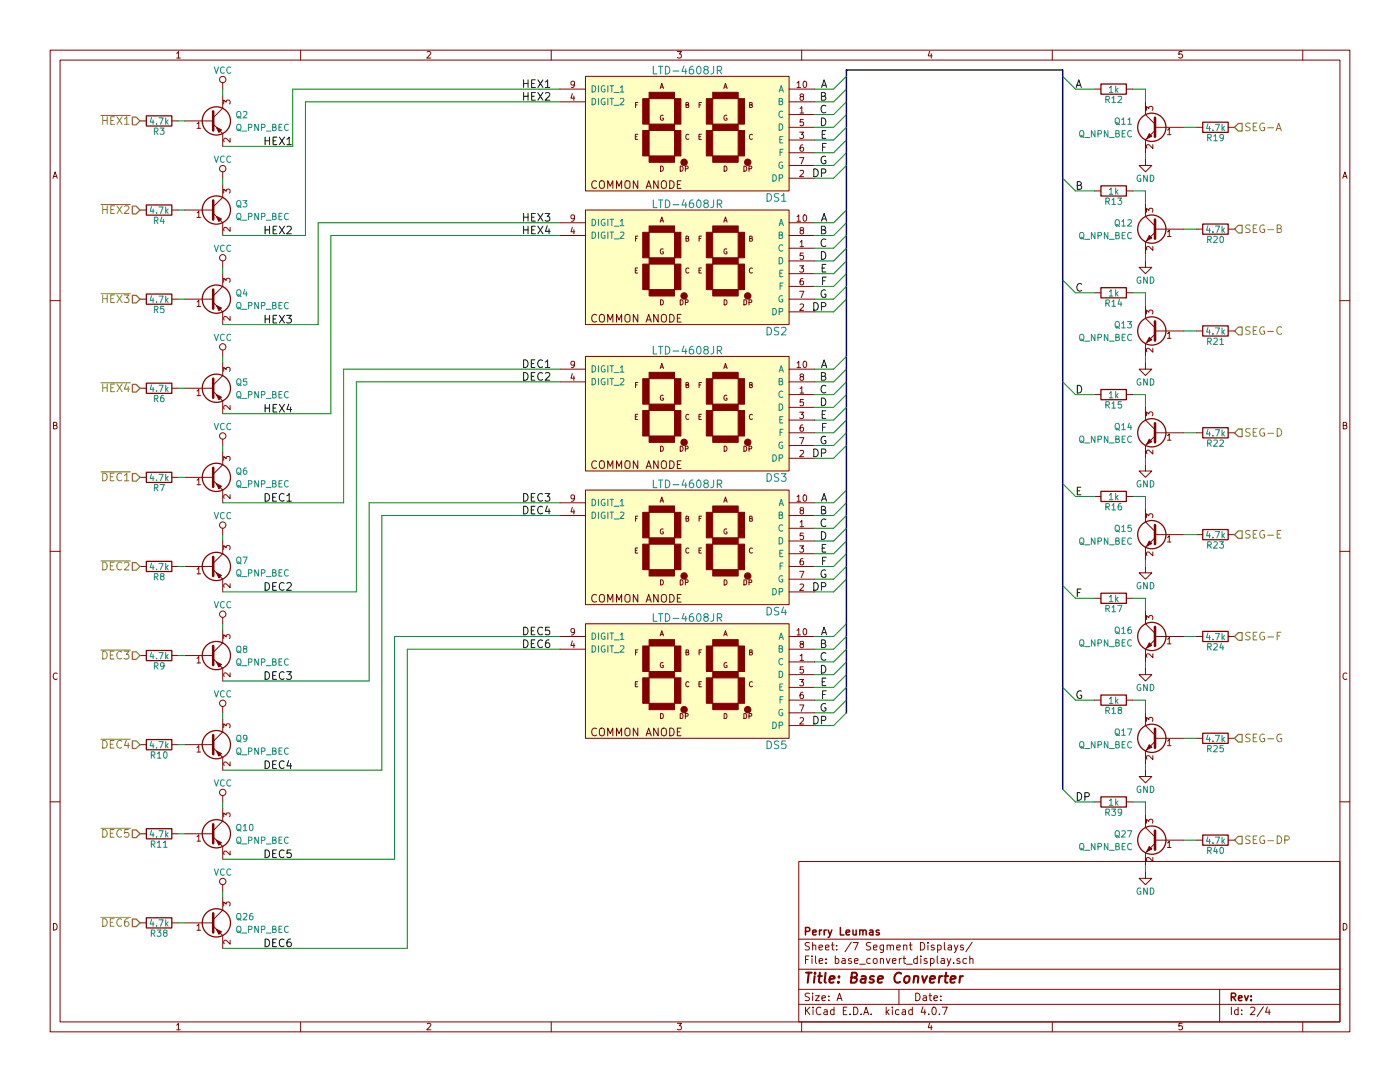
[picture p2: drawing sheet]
<svg xmlns="http://www.w3.org/2000/svg" width="279mm" height="216mm" viewBox="0 0 279 216" stroke-linecap="round" stroke-linejoin="round" font-family="sans-serif">
<g fill="none" stroke="#840000" stroke-width=".2">
<path d="M10 10h259.4v195.9h-259.4zM12 12h255.4v191.9h-255.4zM35.3 10.6l.3-.3v1.3M35.3 11.6h.7M44.4 19.1v2.5l-1.9 1.9M44.4 16.5v1.3M60 10v2M85.2 10.4l.5-.1 .3 .3-.8 1h.8M110 10v2M111.8 17.8h5M114.2 18.7l-.3 .9h.8M114.5 19.2v.8"/>
<path d="M114.7 16.7l-.3 .3h-.2l-.3-.3 .1-.4 .4-.1 .3 .2a.84 .84 0 0 1-.4 1.1h-.3M116.8 15.2h40.7v22.9h-40.7zM131.7 17.7l.4-1.1 .3 1.1M131.9 17.4h.4M135.2 10.3h.8l-.4 .5h.3l.1 .2-.1 .5-.2 .1-.5-.1M144.4 17.7l.4-1.1 .3 1.1M144.6 17.4h.4M157.5 17.8h5.1M159.1 16.6l.3-.4v1.3M159.1 17.5h.7M159.9 19.3l-.2-.2 .1-.3h.5v.4l-.5 .1-.1 .2v.4l.2 .1h.2l.3-.2-.1-.4-.2-.1M160 10v2"/>
<path d="M160.4 16.3l.2-.1a.67 .67 0 0 1 .4 .6 .67 .67 0 0 1-.4 .7l-.3-.5zM185.5 10.2l-.3 1h.8M185.9 10.7v.9M210 10v2M218.4 17.8h1.3M224.8 17.8h1.3M235.9 10.3h-.6v.6l.1-.1h.5l.1 .5-.3 .3-.4-.1M260 10v2M10.6 35.6l.4-1.3 .4 1.3M10.7 35.2h.6M27.9 24.1h1.3M34.3 24.1h1.3"/>
<path d="M36.8 24.1h5.7M39.3 24.7l.4-.4v1.3M39.3 25.6h.7M42.5 24.8l1.9 1.9v2.5M44.4 34.3v1.3M44.4 36.8v2.6l-1.9 1.9M44.7 20.8v-.8l.4 .4 .1-.4h.6l.1 .2-.1 .6M44.7 38.5v-.8l.4 .5 .1-.4h.6l.1 .2-.1 .5M45.9 27.6v.8l-.9-.8-.3 .2 .1 .5M111.8 20.3h5M119 36.2a.72 .72 0 0 0-1 .5 .72 .72 0 0 0 .7 .9l.3-.2M119.8 36.1a.5 .5 0 0 1 .6 0 .5 .5 0 0 1 .2 .5v.8a.53 .53 0 0 1-.6 .2 .53 .53 0 0 1-.4-.5v-.5z"/>
<path d="M121.3 37.6v-1.5l.5 1.1 .5-1.1v1.5M123 37.6v-1.5l.5 1.1 .6-1.1v1.5M124.8 36.3a.5 .5 0 0 1 .6-.2 .5 .5 0 0 1 .3 .5v.8a.53 .53 0 0 1-.6 .2 .53 .53 0 0 1-.4-.5zM126.8 27.3h.3M126.8 20.9h.4M127.3 36.1v1.5l-.9-1.5v1.5M127.3 26.8h-.5v1h.5M127.3 20.4h-.5v1.1M129 37.6l.5-1.5 .5 1.5M129.1 37.2h.7M131.3 36.1v1.5l-.8-1.5v1.5M131.8 33.1a.51 .51 0 0 1 .6 .6 .51 .51 0 0 1-.6 .5z"/>
<path d="M132.2 36.1a.5 .5 0 0 1 .5 0 .5 .5 0 0 1 .3 .5l-.1 .8a.53 .53 0 0 1-.6 .2 .53 .53 0 0 1-.3-.5v-.5zM132.3 23a.45 .45 0 0 0-.5 .5 .45 .45 0 0 0 .6 .4v-.3h-.2M133.7 36.1a.77 .77 0 0 1 .9 .7 .77 .77 0 0 1-.9 .8zM135.2 36.8h.5M135.8 33.1a.51 .51 0 0 1 .5 .6 .51 .51 0 0 1-.5 .5zM135.9 36.1h-.7v1.5h.7M136.8 33.7l.5-.1v-.4l-.5-.1v1.1M136.9 20.9h.4l.1-.4-.5-.1v1.1h.4l.2-.4-.3-.2M137.5 26.9a.44 .44 0 0 0-.7 .4 .44 .44 0 0 0 .7 .4M139.5 27.3h.3M139.5 20.9h.4M140 26.8h-.5v1h.5"/>
<path d="M140 20.4h-.5v1.1M144.5 33.1a.51 .51 0 0 1 .6 .6 .51 .51 0 0 1-.6 .5zM145 23a.45 .45 0 0 0-.5 .5 .45 .45 0 0 0 .6 .4v-.3h-.2M148.5 33.1a.51 .51 0 0 1 .5 .6 .51 .51 0 0 1-.5 .5zM149.5 33.7l.5-.1v-.4l-.5-.1v1.1M149.6 20.9h.4l.1-.4-.5-.1v1.1h.4l.2-.4-.3-.2M150.2 26.9a.44 .44 0 0 0-.7 .4 .44 .44 0 0 0 .7 .4M157.5 25.4h5.1M157.5 22.9h5.1M157.5 27.9h5.1M157.5 30.5h5.1M157.5 33h5.1"/>
<path d="M157.5 20.3h5.1M157.5 35.6h5.1M159.6 26.4h.8l-.5 .4 .4 .1v.6l-.2 .1-.5-.1M159.6 31.4h.8l-.5 1.3M159.7 21.6l.3-.3v1.3M159.7 34.1l.4-.1 .3 .3-.8 1h.8M159.7 22.6h.7M160.2 28.9l-.3 .1-.2 .2v.7l.2 .3 .4-.2 .1-.4-.2-.2h-.3l-.2 .2M160.3 23.8h-.6v.6l.1-.1 .5 .1v.6l-.2 .1-.4-.1M218.4 38.1h1.3M224.8 38.1h1.3M228.6 31.8v1.2h1.3l-1.3 1.3-1.3-1.3h1.3"/>
<path d="M228.6 20.3v2.6l1.9 1.9M228.8 22v-.8l.5 .5 .1-.4h.5l.2 .2-.2 .5M230.1 28.9v.7l-.9-.7-.4 .2 .1 .5M230.5 26l-1.9 1.9v2.6M230.5 25.4h5.7M233 26l.3-.4v1.3M233 26.9h.7M238.8 25.4h1.2M245.1 25.4h1.3M268 35.6l.4-1.3 .4 1.3M268.1 35.2h.6M10 60h2"/>
<path d="M27.9 41.9h1.3M27.9 59.7h1.3M34.3 41.9h1.3M34.3 59.7h1.3M36.8 41.9h5.7M36.8 59.7h5.7M39.3 42.5l.4-.4v1.3M39.3 43.4h.7M42.5 42.5l1.9 2v2.5M44.4 52.1v1.2M44.4 54.6v2.6l-1.9 1.9M44.7 56.3v-.8l.4 .5 .1-.4h.6l.1 .2-.1 .5"/>
<path d="M45.9 45.4v.8l-.9-.8-.3 .2 .1 .5M111.8 47h5M111.8 44.5h5M114.2 45.3l-.3 1h.8M114.5 45.8v.9M114.7 43.4l-.3 .3h-.2l-.3-.3 .1-.5h.4l.3 .2a.84 .84 0 0 1-.4 1h-.3M116.8 41.9h40.7v22.9h-40.7zM126.8 53.9h.3M126.8 47.6h.4M127.3 53.5h-.5v1h.5M127.3 47.1h-.5v1M131.7 44.3l.4-1 .3 1"/>
<path d="M131.8 59.8a.51 .51 0 0 1 .6 .5 .51 .51 0 0 1-.6 .5zM131.9 44h.4M132.3 49.7a.45 .45 0 0 0-.5 .5 .45 .45 0 0 0 .6 .4v-.4h-.2M135.8 59.8a.51 .51 0 0 1 .5 .5 .51 .51 0 0 1-.5 .5zM136.9 47.6l.4-.1 .1-.3-.5-.1v1h.4l.2-.3-.3-.2M137.5 53.6a.44 .44 0 0 0-.7 .4 .44 .44 0 0 0 .7 .4M139.5 53.9h.3M139.5 47.6h.4M140 53.5h-.5v1h.5M140 47.1h-.5v1M144.4 44.3l.4-1 .3 1M144.5 59.8a.51 .51 0 0 1 .6 .5 .51 .51 0 0 1-.6 .5z"/>
<path d="M144.6 44h.4M145 49.7a.45 .45 0 0 0-.5 .5 .45 .45 0 0 0 .6 .4v-.4h-.2M148.5 59.8a.51 .51 0 0 1 .5 .5 .51 .51 0 0 1-.5 .5zM149.6 47.6l.4-.1 .1-.3-.5-.1v1h.4l.2-.3-.3-.2M150.2 53.6a.44 .44 0 0 0-.7 .4 .44 .44 0 0 0 .7 .4M157.5 59.7h5.1M157.5 49.5h5.1M157.5 54.6h5.1M157.5 52.1h5.1M157.5 57.2h5.1M157.5 47h5.1M157.5 44.5h5.1"/>
<path d="M159.1 43.2l.3-.3v1.2M159.1 44.1h.7M159.6 53h.8l-.5 .5 .4 .1v.6l-.2 .1-.5-.1M159.6 58.1h.8l-.5 1.3M159.7 48.3l.3-.3v1.2M159.7 49.2h.7M159.9 45.9l-.2-.2 .1-.2h.5v.3l-.5 .2-.1 .2v.4l.2 .1h.2l.3-.3-.1-.3-.2-.2M160.2 55.6h-.3l-.2 .3v.7l.2 .2 .4-.1 .1-.4-.2-.2h-.3l-.2 .2M160.3 50.5h-.6v.6l.1-.1 .5 .1v.5l-.2 .2-.4-.2M160.4 43l.2-.1a.67 .67 0 0 1 .4 .6 .67 .67 0 0 1-.4 .6l-.3-.4zM218.4 58.4h1.3M224.8 58.4h1.3"/>
<path d="M228.6 52.1v1.2h1.3l-1.3 1.3-1.3-1.3h1.3M228.6 40.6v2.6l1.9 1.9M228.8 42.3v-.7l.5 .4 .1-.4h.5l.2 .2-.2 .5M230.1 49.2v.8l-.9-.8-.4 .2 .1 .5M230.5 46.4l-1.9 1.9v2.5M230.5 45.7h5.7M233 46.3l.3-.4v1.3M233 47.2h.7M238.8 45.7h1.2M245.1 45.7h1.3M267.4 60h2M27.9 77.5h1.3"/>
<path d="M34.3 77.5h1.3M36.8 77.5h5.7M39.3 60.2l.4-.3v1.3M39.3 78l.4-.3v1.2M39.3 61.2h.7M39.3 78.9h.7M42.5 60.3l1.9 1.9v2.6M42.5 78.1l1.9 1.9v2.6M44.4 69.9v1.2M44.4 72.4v2.5l-1.9 1.9M44.7 74.1v-.8l.4 .4 .1-.3h.6l.1 .1-.1 .6M45.9 63.1v.8l-.9-.8-.3 .3 .1 .5"/>
<path d="M111.8 76.2h5M111.8 73.7h5M114.2 74.5l-.3 1h.8M114.5 75v.9M114.7 72.6l-.3 .3h-.2l-.3-.3 .1-.5h.4l.3 .2a.84 .84 0 0 1-.4 1.1h-.3M116.8 71.1h40.7v22.9h-40.7zM119 62.9a.72 .72 0 0 0-1 .5 .72 .72 0 0 0 .7 .9l.3-.2M119.8 62.8a.5 .5 0 0 1 .6 0 .5 .5 0 0 1 .2 .4v.9a.53 .53 0 0 1-.6 .2 .53 .53 0 0 1-.4-.5v-.6zM121.3 64.3v-1.6l.5 1.1 .5-1.1v1.6M123 64.3v-1.6l.5 1.1 .6-1.1v1.6M124.9 62.8a.5 .5 0 0 1 .6 0 .5 .5 0 0 1 .2 .4v.9a.53 .53 0 0 1-.6 .2 .53 .53 0 0 1-.4-.5v-.6zM126.8 76.8h.4"/>
<path d="M127.3 62.7v1.6l-.9-1.6v1.6M127.3 76.3h-.5v1M129 64.3l.5-1.6 .5 1.6M129.1 63.8h.7M131.3 62.7v1.6l-.8-1.6v1.6M131.7 73.5l.4-1 .3 1M131.9 73.3h.4M132.2 62.8a.5 .5 0 0 1 .5 0 .5 .5 0 0 1 .3 .4l-.1 .9a.53 .53 0 0 1-.6 .2 .53 .53 0 0 1-.3-.5v-.6zM132.3 78.9a.45 .45 0 0 0-.5 .5 .45 .45 0 0 0 .6 .4v-.3h-.2M133.7 62.7a.77 .77 0 0 1 .9 .8 .77 .77 0 0 1-.9 .8zM135.2 63.5h.5M135.9 62.7h-.7v1.6h.7"/>
<path d="M136.8 60.4l.5-.1v-.4l-.5-.1v1M136.9 76.8h.4l.1-.4-.5-.1v1h.4l.2-.3-.3-.2M139.5 76.8h.4M140 76.3h-.5v1M144.4 73.5l.4-1 .3 1M144.6 73.3h.4M145 78.9a.45 .45 0 0 0-.5 .5 .45 .45 0 0 0 .6 .4v-.3h-.2M149.5 60.4l.5-.1v-.4l-.5-.1v1M149.6 76.8h.4l.1-.4-.5-.1v1h.4l.2-.3-.3-.2M157.5 78.7h5.1M157.5 62.2h5.1M157.5 76.2h5.1"/>
<path d="M157.5 73.7h5.1M159.1 72.4l.3-.3v1.3M159.1 73.4h.7M159.7 60.8l.4-.1 .3 .3-.8 .9h.8M159.7 77.5l.3-.3v1.2M159.7 78.4h.7M159.9 75.2l-.2-.3 .1-.2h.5v.3l-.5 .2-.1 .2v.4l.2 .1h.2l.3-.3-.1-.3-.2-.1M160.3 79.7h-.6v.6l.1-.1 .5 .1v.5l-.2 .2-.4-.2M160.4 72.2l.2-.1a.67 .67 0 0 1 .4 .6 .67 .67 0 0 1-.4 .7l-.3-.5zM218.4 78.7h1.3M224.8 78.7h1.3M228.6 72.4v1.3h1.3l-1.3 1.2-1.3-1.2h1.3"/>
<path d="M228.6 61v2.5l1.9 1.9M228.8 62.7v-.8l.5 .4 .1-.4h.5l.2 .2-.2 .6M230.1 69.5v.8l-.9-.8-.4 .2 .1 .5M230.5 66.7l-1.9 1.9v2.5M230.5 66h5.7M233 66.6l.3-.4v1.3M233 67.5h.7M238.8 66h1.2M245.1 66h1.3M10.7 84.9l.5-.1 .2-.2-.1-.2-.6-.1v1.3h.5l.2-.5-.3-.2M27.9 95.3h1.3M34.3 95.3h1.3"/>
<path d="M36.8 95.3h5.7M39.3 95.8l.4-.3v1.2M39.3 96.7h.7M42.5 95.9l1.9 1.9v2.5M44.4 87.6v1.3M44.4 90.2v2.5l-1.9 1.9M44.7 91.9v-.8l.4 .4 .1-.4h.6l.1 .2-.1 .6M45.9 80.9v.8l-.9-.8-.3 .3 .1 .4M45.9 98.7v.8l-.9-.8-.3 .2 .1 .5M114.7 99.3l-.3 .2h-.2l-.3-.2 .1-.5h.4l.3 .2a.84 .84 0 0 1-.4 1h-.3M116.8 97.8h40.7v22.9h-40.7zM119 92.1a.72 .72 0 0 0-1 .5 .72 .72 0 0 0 .7 .9l.3-.2"/>
<path d="M119.8 92a.5 .5 0 0 1 .6 0 .5 .5 0 0 1 .2 .5v.8a.53 .53 0 0 1-.6 .2 .53 .53 0 0 1-.4-.5v-.5zM121.3 93.5v-1.6l.5 1.1 .5-1.1v1.6M123 93.5v-1.6l.5 1.1 .6-1.1v1.6M124.8 92.2a.5 .5 0 0 1 .6-.3 .5 .5 0 0 1 .3 .6v.8a.53 .53 0 0 1-.6 .2 .53 .53 0 0 1-.4-.5zM126.8 83.2h.3M127.3 91.9v1.6l-.9-1.6v1.6M127.3 82.7h-.5v1h.5M129 93.5l.5-1.6 .5 1.6M129.1 93h.7M131.3 91.9v1.6l-.8-1.6v1.6M131.8 89a.51 .51 0 0 1 .6 .5 .51 .51 0 0 1-.6 .5zM131.9 99.9h.4"/>
<path d="M132.1 92.2a.5 .5 0 0 1 .5-.3 .5 .5 0 0 1 .4 .6l-.1 .8a.53 .53 0 0 1-.6 .2 .53 .53 0 0 1-.3-.5zM133.7 91.9a.77 .77 0 0 1 .9 .8 .77 .77 0 0 1-.9 .8zM135.2 92.7h.5M135.8 89a.51 .51 0 0 1 .5 .5 .51 .51 0 0 1-.5 .5zM135.9 91.9h-.7v1.6h.7M136.8 89.6l.5-.1v-.4l-.5-.1v1M137.5 82.8a.44 .44 0 0 0-.7 .4 .44 .44 0 0 0 .7 .4M139.5 83.2h.3M140 82.7h-.5v1h.5M144.5 89a.51 .51 0 0 1 .6 .5 .51 .51 0 0 1-.6 .5zM144.6 99.9h.4M148.5 89a.51 .51 0 0 1 .5 .5 .51 .51 0 0 1-.5 .5z"/>
<path d="M149.5 89.6l.5-.1v-.4l-.5-.1v1M150.2 82.8a.44 .44 0 0 0-.7 .4 .44 .44 0 0 0 .7 .4M157.5 86.4h5.1M157.5 83.8h5.1M157.5 81.3h5.1M157.5 88.9h5.1M157.5 91.4h5.1M159.1 99.1l.3-.3v1.2M159.6 82.2h.8l-.5 .5 .4 .1v.6l-.2 .1-.5-.1M159.6 87.3h.8l-.5 1.3M159.7 90l.4-.1 .3 .3-.8 .9h.8M160.2 84.8h-.3l-.2 .3v.7l.2 .3 .4-.2 .1-.4-.2-.2h-.3l-.2 .2"/>
<path d="M160.4 98.9l.2-.1a.67 .67 0 0 1 .4 .6 .67 .67 0 0 1-.4 .6l-.3-.5zM218.4 99.1h1.3M224.8 99.1h1.3M228.6 92.7v1.3h1.3l-1.3 1.3-1.3-1.3h1.3M228.6 81.3v2.5l1.9 1.9M228.8 83v-.8l.5 .4 .1-.4h.5l.2 .2-.2 .6M230.1 89.8v.8l-.9-.8-.4 .2 .1 .5M230.5 87l-1.9 1.9v2.5M230.5 86.4h5.7M233 86.9l.3-.3v1.2M233 87.8h.7M238.8 86.4h1.2"/>
<path d="M245.1 86.4h1.3M268.1 84.9l.5-.1 .2-.2-.1-.2-.6-.1v1.3h.5l.2-.5-.3-.2M10 110h2M27.9 113h1.3M34.3 113h1.3M36.8 113h5.7M39.3 113.6l.4-.4v1.3M39.3 114.5h.7M42.5 113.7l1.9 1.9v2.5M44.4 105.4v1.3M44.4 108v2.5l-1.9 1.9M44.7 109.7v-.8l.4 .4 .1-.4h.6l.1 .2-.1 .6"/>
<path d="M45.9 116.5v.8l-.9-.8-.3 .2 .1 .5M111.8 102.9h5M111.8 100.3h5M114.2 101.2l-.3 .9h.8M114.5 101.7v.9M119 118.8a.72 .72 0 0 0-1 .5 .72 .72 0 0 0 .7 .8l.3-.1M119.7 118.8a.5 .5 0 0 1 .6-.2 .5 .5 0 0 1 .3 .5v.8a.53 .53 0 0 1-.6 .2 .53 .53 0 0 1-.4-.5zM124.8 118.8a.5 .5 0 0 1 .6-.2 .5 .5 0 0 1 .3 .5v.8a.53 .53 0 0 1-.6 .2 .53 .53 0 0 1-.4-.5zM126.8 109.8h.3M126.8 103.5h.4M127.3 118.6v1.5l-.9-1.5v1.5M127.3 109.3h-.5v1.1h.5"/>
<path d="M127.3 103h-.5v1M129.1 119.7h.7M131.3 118.6v1.5l-.8-1.5v1.5M131.7 100.2l.4-1 .3 1M131.8 115.7a.51 .51 0 0 1 .6 .5 .51 .51 0 0 1-.6 .5zM132.2 118.7a.5 .5 0 0 1 .5 0 .5 .5 0 0 1 .3 .4l-.1 .8a.53 .53 0 0 1-.6 .2 .53 .53 0 0 1-.3-.5v-.5zM132.3 105.6a.45 .45 0 0 0-.5 .5 .45 .45 0 0 0 .6 .4v-.4h-.2M133.7 118.6a.77 .77 0 0 1 .9 .8 .77 .77 0 0 1-.9 .7zM135.2 119.4h.5M135.8 115.7a.51 .51 0 0 1 .5 .5 .51 .51 0 0 1-.5 .5zM135.9 118.6h-.7v1.5h.7M136.8 116.2h.5v-.5h-.5v1"/>
<path d="M136.9 103.5l.4-.1 .1-.3-.5-.1v1h.4l.2-.3-.3-.2M137.5 109.4a.44 .44 0 0 0-.7 .5 .44 .44 0 0 0 .7 .4M139.5 109.8h.3M139.5 103.5h.4M140 109.3h-.5v1.1h.5M140 103h-.5v1M144.4 100.2l.4-1 .3 1M144.5 115.7a.51 .51 0 0 1 .6 .5 .51 .51 0 0 1-.6 .5zM145 105.6a.45 .45 0 0 0-.5 .5 .45 .45 0 0 0 .6 .4v-.4h-.2M148.5 115.7a.51 .51 0 0 1 .5 .5 .51 .51 0 0 1-.5 .5zM149.5 116.2h.5v-.5h-.5v1M149.6 103.5l.4-.1 .1-.3-.5-.1v1h.4l.2-.3-.3-.2"/>
<path d="M150.2 109.4a.44 .44 0 0 0-.7 .5 .44 .44 0 0 0 .7 .4M157.5 113h5.1M157.5 105.4h5.1M157.5 110.5h5.1M157.5 108h5.1M157.5 115.6h5.1M157.5 102.9h5.1M157.5 100.3h5.1M157.5 118.1h5.1M159.1 100h.7M159.6 108.9h.8l-.5 .5 .4 .1v.6l-.2 .1-.5-.1M159.6 114h.8l-.5 1.3"/>
<path d="M159.7 104.2l.3-.4v1.3M159.7 116.6l.4-.1 .3 .4-.8 .9h.8M159.7 105.1h.7M159.9 101.8l-.2-.2 .1-.3 .5 .1v.3l-.5 .2-.1 .2v.3l.2 .2h.2l.3-.3-.1-.3-.2-.2M160.2 111.5h-.3l-.2 .3v.7l.2 .2 .4-.1 .1-.4-.2-.2-.3-.1-.2 .3M160.3 106.4h-.6v.6l.1-.1 .5 .1v.5l-.2 .1-.4-.1M218.4 119.4h1.3M224.8 119.4h1.3M228.6 113v1.3h1.3l-1.3 1.3-1.3-1.3h1.3M228.6 101.6v2.5l1.9 1.9M228.8 103.3v-.8l.5 .4 .1-.3h.5l.2 .1-.2 .6M230.1 110.1v.8l-.9-.8-.4 .3 .1 .4"/>
<path d="M230.5 107.3l-1.9 1.9v2.6M230.5 106.7h5.7M233 107.2l.3-.3v1.3M233 108.2h.7M238.8 106.7h1.2M245.1 106.7h1.3M267.4 110h2M11.4 134.4a.62 .62 0 0 0-.8 .4 .62 .62 0 0 0 .6 .8l.2-.1M27.9 130.8h1.3M34.3 130.8h1.3M36.8 130.8h5.7M39.3 131.4l.4-.4v1.3"/>
<path d="M39.3 132.3h.7M42.5 131.4l1.9 2v2.5M44.4 123.2v1.3M44.4 125.7v2.6l-1.9 1.9M44.7 127.4v-.8l.4 .5 .1-.4h.6l.1 .2-.1 .5M45.9 134.3v.8l-.9-.8-.3 .2 .1 .5M111.8 127h5M111.8 129.5h5M114.2 127.9l-.3 .9h.8M114.5 128.4v.8M114.7 126l-.3 .2h-.2l-.3-.2 .1-.5 .4-.1 .3 .3a.84 .84 0 0 1-.4 1h-.3M116.8 124.5h40.7v22.8h-40.7z"/>
<path d="M121.3 120.1v-1.5l.5 1.1 .5-1.1v1.5M123 120.1v-1.5l.5 1.1 .6-1.1v1.5M126.8 136.5h.3M126.8 130.1h.4M127.3 136h-.5v1h.5M127.3 129.7h-.5v1M129 120.1l.5-1.5 .5 1.5M131.7 126.9l.4-1 .3 1M131.9 126.6h.4M132.3 132.3a.45 .45 0 0 0-.5 .4 .45 .45 0 0 0 .6 .4v-.3h-.2M136.9 130.1h.4l.1-.3-.5-.1v1h.4l.2-.3-.3-.3M137.5 136.1a.44 .44 0 0 0-.7 .4 .44 .44 0 0 0 .7 .4"/>
<path d="M139.5 136.5h.3M139.5 130.1h.4M140 136h-.5v1h.5M140 129.7h-.5v1M144.4 126.9l.4-1 .3 1M144.6 126.6h.4M145 132.3a.45 .45 0 0 0-.5 .4 .45 .45 0 0 0 .6 .4v-.3h-.2M149.6 130.1h.4l.1-.3-.5-.1v1h.4l.2-.3-.3-.3M150.2 136.1a.44 .44 0 0 0-.7 .4 .44 .44 0 0 0 .7 .4M157.5 127h5.1M157.5 139.7h5.1M157.5 132.1h5.1"/>
<path d="M157.5 137.2h5.1M157.5 134.6h5.1M157.5 129.5h5.1M159.1 125.8l.3-.4v1.3M159.1 126.7h.7M159.6 135.6h.8l-.5 .5 .4 .1v.5l-.2 .2-.5-.2M159.7 130.9l.3-.4v1.3M159.7 131.8h.7M159.9 128.5l-.2-.2v-.2l.2-.1 .4 .1v.3l-.5 .1-.1 .3v.3l.2 .1h.2l.3-.2-.1-.4-.2-.1M160.2 138.1l-.3 .1-.2 .2v.7l.2 .3 .4-.1 .1-.5-.2-.1-.3-.1-.2 .2M160.3 133h-.6v.6l.1-.1 .5 .1v.6l-.2 .1-.4-.1M160.4 125.5l.2-.1a.67 .67 0 0 1 .4 .7 .67 .67 0 0 1-.4 .6l-.3-.5z"/>
<path d="M218.4 139.7h1.3M224.8 139.7h1.3M228.6 133.4v1.2h1.3l-1.3 1.3-1.3-1.3h1.3M228.6 121.9v2.6l1.9 1.9M228.8 123.6v-.8l.5 .5 .1-.4h.5l.2 .2-.2 .5M230.1 130.5v.7l-.9-.7-.4 .2 .1 .5M230.5 127.6l-1.9 1.9v2.6M230.5 127h5.7M233 127.6l.3-.4v1.3M233 128.5h.7M238.8 127h1.2M245.1 127h1.3"/>
<path d="M268.8 134.4a.62 .62 0 0 0-.8 .4 .62 .62 0 0 0 .6 .8l.2-.1M10 160h2M27.9 148.6h1.3M34.3 148.6h1.3M36.8 148.6h5.7M39.3 149.1l.4-.3v1.3M39.3 150.1h.7M42.5 149.2l1.9 1.9v2.6M44.4 141v1.2M44.4 143.5v2.6l-1.9 1.9M44.4 158.8v1.2M44.7 145.2v-.8l.4 .5 .1-.4h.6l.1 .2-.1 .5"/>
<path d="M45.9 152v.8l-.9-.8-.3 .3 .1 .5M119 145.4a.72 .72 0 0 0-1 .5 .72 .72 0 0 0 .7 .9l.3-.1M119.7 145.5a.5 .5 0 0 1 .6-.2 .5 .5 0 0 1 .3 .5v.8a.53 .53 0 0 1-.6 .2 .53 .53 0 0 1-.4-.5zM121.3 146.8v-1.5l.5 1.1 .5-1.1v1.5M123 146.8v-1.5l.5 1.1 .6-1.1v1.5M124.8 145.5a.5 .5 0 0 1 .6-.2 .5 .5 0 0 1 .3 .5v.8a.53 .53 0 0 1-.6 .2 .53 .53 0 0 1-.4-.5zM127.3 145.3v1.5l-.9-1.5v1.5M129 146.8l.5-1.5 .5 1.5M129.1 146.4h.7M131.3 145.3v1.5l-.8-1.5v1.5M131.8 142.4a.51 .51 0 0 1 .6 .5 .51 .51 0 0 1-.6 .5zM132.1 145.5a.5 .5 0 0 1 .5-.2 .5 .5 0 0 1 .4 .5l-.1 .8a.53 .53 0 0 1-.6 .2 .53 .53 0 0 1-.3-.5z"/>
<path d="M133.7 145.3a.77 .77 0 0 1 .9 .8 .77 .77 0 0 1-.9 .7zM135.2 146h.5M135.8 142.4a.51 .51 0 0 1 .5 .5 .51 .51 0 0 1-.5 .5zM135.9 145.3h-.7v1.5h.7M136.8 142.9l.5-.1v-.4h-.5v1M144.5 142.4a.51 .51 0 0 1 .6 .5 .51 .51 0 0 1-.6 .5zM148.5 142.4a.51 .51 0 0 1 .5 .5 .51 .51 0 0 1-.5 .5zM149.5 142.9l.5-.1v-.4h-.5v1M157.5 142.2h5.1M157.5 144.8h5.1M159.6 140.7h.8l-.5 1.2M159.7 143.3l.4-.1 .3 .4-.8 .9h.8"/>
<path d="M228.6 153.7v1.2h1.3l-1.3 1.3-1.3-1.3h1.3M228.6 142.2v2.6l1.9 1.9M228.8 143.9v-.7l.5 .4 .1-.4h.5l.2 .2-.2 .5M230.1 150.8v.8l-.9-.8-.4 .2 .1 .5M230.5 148l-1.9 1.9v2.5M230.5 147.3h5.7M233 147.9l.3-.4v1.3M233 148.8h.7M238.8 147.3h1.2M245.1 147.3h1.3M267.4 160h2M27.9 166.4h1.3"/>
<path d="M34.3 166.4h1.3M36.8 166.4h5.7M39.3 166.9l.4-.3v1.2M39.3 167.8h.7M42.5 167l1.9 1.9v2.6M44.4 161.3v2.5l-1.9 1.9M44.4 176.5v1.3M44.4 179.1v2.5l-1.9 1.9M44.7 163v-.8l.4 .4 .1-.3h.6l.1 .1-.1 .6M45.9 169.8v.8l-.9-.8-.3 .3 .1 .4M159.4 171.9h108v32h-108zM218.4 160h1.3"/>
<path d="M224.8 160h1.3M228.6 174v1.3h1.3l-1.3 1.2-1.3-1.2h1.3M228.6 162.6v2.5l1.9 1.9M228.8 164.3v-.8l.5 .4 .1-.4h.5l.2 .2-.2 .6M230.1 171.1v.8l-.9-.8-.4 .2 .1 .5M230.5 168.3l-1.9 1.9v2.5M230.5 167.6h5.7M233 168.2l.3-.4v1.3M233 169.1h.7M238.8 167.6h1.2M245.1 167.6h1.3M10.7 184.3a.65 .65 0 0 1 .7 .6 .65 .65 0 0 1-.7 .7z"/>
<path d="M27.9 184.2h1.3M34.3 184.2h1.3M36.8 184.2h5.7M39.3 184.7l.4-.3v1.2M39.3 185.6h.7M42.5 184.8l1.9 1.9v2.5M44.7 180.8v-.8l.4 .4 .1-.4h.6l.1 .2-.1 .6M45.9 187.6v.8l-.9-.8-.3 .2 .1 .5M159.4 197.4h108M159.4 193.4h108M159.4 187.4h108M160.8 191.5h.5"/>
<path d="M161.5 190.8h-.7v1.5M161.5 198.2h-.5l-.3 .3 .1 .3 .7 .3v.4l-.2 .2-.6-.1M161.5 188.1h-.5l-.3 .2 .1 .3 .7 .4v.4l-.2 .2-.6-.1M162.1 190.8v.1M162.1 191.3v1M162.2 198.2v.1M162.2 188.7l.2-.1h.4v1M162.2 188.1v1.5M162.2 198.7v1M162.7 198.7h.8l-.8 1h.8M162.8 190.8v1.2l.2 .3M163.4 189.1l.8-.2-.1-.3h-.4l-.3 .2 .1 .7h.6"/>
<path d="M163.5 191.8l.7-.2-.1-.3h-.4l-.2 .2 .1 .7h.5M164 199.2l.7-.2v-.2l-.4-.1-.3 .2 .1 .7h.6M164.7 189.1l.8-.2-.1-.3h-.4l-.3 .2 .1 .7h.6M164.8 192.1v.2M164.8 191.3v.2M165.4 199.5v.2M165.4 198.8v.1M165.9 188.6h.6M166.1 188.1v1.3l.4 .2M166.7 191.3h.4l.3 .2-.1 .7h-.6M166.7 190.8v1.5M167 189.4v.2"/>
<path d="M167 188.6v.2M167.1 199.7l.4-1.5 .5 1.5M167.2 199.2h.7M168 191.3h.6l.1 1M168.7 191.6l-.5 .1-.2 .2 .2 .4 .5-.1M169.9 191.3a.37 .37 0 0 0-.6 .2l.1 .2 .5 .1 .1 .2-.3 .3-.4-.1M169.9 188l-1.3 1.9M170.3 188.1h1l-.7 1.5M170.5 191.8l.7-.2v-.3h-.4l-.3 .2 .1 .7h.6M171.6 192.4h1.1M173.7 191.3h-.4l-.3 .2 .1 .6 .2 .2 .4-.1M173.8 188.1h-.6l-.3 .2 .1 .3 .7 .4v.4l-.2 .2-.6-.1"/>
<path d="M174.3 189.1l.7-.2v-.3h-.5l-.2 .2 .1 .7h.6M174.3 191.4l.2-.1 .5 .1 .1 .6-.2 .2-.4 .1-.2-.2zM175.7 191.4l.2-.1h.4v1M175.7 191.3v1M176.3 188.6v1.3l-.3 .2-.3-.1M176.3 188.6h-.4l-.3 .2 .1 .6 .2 .2 .4-.1M176.9 191.3l.3 1 .4-1M177 188.7l.2-.1h.4l.1 1M177 188.6v1M177.7 188.8a.36 .36 0 0 1 .3-.2 .36 .36 0 0 1 .3 .2v.8M178.1 191.8l.7-.2v-.3h-.5l-.2 .2 .1 .7h.6M179 189.1l.7-.2-.1-.3h-.4l-.2 .2v.7h.6"/>
<path d="M179.4 197.4v3M179.5 191.3v1M179.9 191.3l-.4 .2M180.2 191.3h.6M180.3 188.7l.2-.1h.4l.1 1M180.3 188.6v1M180.4 190.8v1.2l.4 .3M180.9 192.4h1.2M181.5 188.6h.5M181.7 188.1v1.3l.3 .2M182.8 198.2a.76 .76 0 0 1 .8 .7 .76 .76 0 0 1-.8 .8zM183.1 191.3h-.5l-.3 .2 .1 .6 .2 .2 .5-.1"/>
<path d="M183.1 190.8v1.5M183.7 188.1a.76 .76 0 0 1 .9 .7 .76 .76 0 0 1-.9 .8zM183.8 190.8v.1M183.8 191.3v1M184.3 198.8h.5l.1 .9M184.9 199l-.5 .1-.2 .2 .2 .4 .5-.1M185 191.3a.37 .37 0 0 0-.6 .2l.1 .2 .5 .1 .1 .2-.3 .3-.4-.1M185.2 188.1v.1M185.2 188.6v1M185.4 198.7h.6M185.6 198.2v1.3l.4 .2M185.7 191.3h.4l.3 .2-.1 .7h-.6"/>
<path d="M185.7 191.3v1.5M186.4 199.2l.7-.2-.1-.2-.4-.1-.2 .2 .1 .7h.5M186.4 188.6a.37 .37 0 0 0-.6 .2l.1 .2 .5 .1 .1 .2-.2 .3-.5-.1M187 190.8v1.2l.2 .3M187.1 188.6h.5l.2 .2-.1 .7h-.6M187.1 188.6v1.5M187.8 199.5v.2M187.8 198.8v.1M187.8 191.3h.6l.1 1M188.5 191.6l-.5 .1-.2 .2 .2 .4 .5-.1M188.5 188.1v1.3l.2 .2M189 191.3l.4 1"/>
<path d="M189.3 188.6h.5l.1 1M189.8 191.3l-.5 1.3-.3 .2M189.9 188.9l-.5 .1-.2 .2 .2 .4 .5-.1M190.3 192.1v.2M190.4 188.6l.4 1M191.2 188.6l-.5 1.3-.3 .2M191.5 191.3a.37 .37 0 0 0-.5 .2v.2l.5 .1 .1 .2-.2 .3-.4-.1M192.3 188.6a.37 .37 0 0 0-.6 .2v.2l.6 .1v.2l-.2 .3-.4-.1M192.9 191.3h-.4l-.3 .2 .1 .6 .2 .2 .4-.1M193.5 191.4l.3-.1h.3l.1 1M193.5 190.8v1.5M194 188l-1.2 1.9"/>
<path d="M243.4 197.4v6.5M268.1 184.3a.65 .65 0 0 1 .7 .6 .65 .65 0 0 1-.7 .7zM35.3 204.5l.3-.3v1.3M35.3 205.5h.7M60 203.9v2M85.2 204.3l.5-.1 .3 .3-.8 1h.8M110 203.9v2M135.2 204.2h.8l-.4 .5h.3l.1 .2-.1 .5-.2 .1-.5-.1M159.4 200.4h108M160 203.9v2M160.8 201v1.5M161 201.6l.6 .9"/>
<path d="M161.6 201l-.8 .8M162.3 201v.1M162.3 201.5v1M163.8 201.1a.71 .71 0 0 0-1 .5 .71 .71 0 0 0 .8 .9l.2-.2M164.5 201.5h.5l.1 1M165.1 201.8l-.5 .1-.2 .2 .2 .4 .5-.1M166.4 201.5h-.4l-.3 .3 .1 .5 .2 .2 .4-.1M166.4 201v1.5M168.3 201.7h.5M169 201h-.7v1.5h.7M169.6 202.3v.2M170.4 201a.76 .76 0 0 1 .8 .7 .76 .76 0 0 1-.8 .8z"/>
<path d="M171.9 202.3v.2M172.4 202.5l.4-1.5 .6 1.5M172.5 202h.7M173.9 202.3v.2M176.9 201v1.5M177 201.9l.4 .6M177.4 201.5l-.5 .5M178.1 201v.1M178.1 201.5v1M179.4 201.5h-.4l-.3 .3 .1 .5 .2 .2 .4-.1M180.1 201.5h.6v1M180.7 201.8l-.5 .1-.2 .2 .2 .4 .5-.1"/>
<path d="M182.1 201.5h-.5l-.2 .3v.5l.2 .2 .5-.1M182.1 201v1.5M184.2 200.9l-.4 1.1h1M184.6 201.5v1M185.3 202.3v.2M185.5 204.1l-.3 1h.8M185.9 204.6v.9M186.1 201.1l.2-.1a.8 .8 0 0 1 .6 .7 .8 .8 0 0 1-.6 .8l-.2-.2-.1-.4zM187.5 202.3v.2M188 201h1.1l-.7 1.5M210 203.9v2M235.9 204.2h-.6v.6l.1-.1h.5l.1 .5-.3 .3-.4-.1"/>
<path d="M245.7 201v1.5M247.1 201.5h-.4l-.3 .3 .1 .5 .2 .2 .4-.1M247.1 201v1.5M247.8 202.3v.2M247.8 201.5v.2M249.6 201.1l.6-.1 .2 .4-.9 1.1h.9M252.1 200.9l-1.2 1.9M252.9 200.9l-.3 1.1h.9M253.3 201.5v1M260 203.9v2"/>
<circle cx="44.4" cy="15.9" r=".63"/>
<circle cx="44.4" cy="33.7" r=".63"/>
<circle cx="44.4" cy="51.4" r=".63"/>
<circle cx="44.4" cy="69.2" r=".63"/>
<circle cx="44.4" cy="87" r=".63"/>
<circle cx="44.4" cy="104.8" r=".63"/>
<circle cx="44.4" cy="122.6" r=".63"/>
<circle cx="44.4" cy="158.1" r=".63"/>
<circle cx="44.4" cy="140.3" r=".63"/>
<circle cx="44.4" cy="175.9" r=".63"/>
</g>
<g fill="none" stroke="#840000" stroke-width=".3">
<path d="M160.8 185.9l.7-.1 .1-.2-.1-.4-.2-.1h-.5v1.5M162.2 186.1l.7-.2-.1-.3h-.4l-.2 .2 .1 .7h.5M163.6 185.6v1M164 185.6l-.4 .3M164.5 185.6v1M164.9 185.6l-.4 .3M165.3 185.6l.3 1M166 185.6l-.5 1.3-.2 .2M167.7 185.1v1.5h.7M168.9 186.1l.7-.2-.1-.3h-.4l-.2 .2v.7h.6M170.2 185.6l.1 .9 .4 .1 .2-.2M170.9 185.6v1"/>
<path d="M171.6 185.7l.2-.1h.4v1M171.6 185.6v1M172.2 185.8a.36 .36 0 0 1 .3-.2 .36 .36 0 0 1 .4 .2v.8M173.6 185.6h.6v1M174.2 185.9l-.5 .1-.2 .2 .2 .4 .5-.1M175.4 185.6a.37 .37 0 0 0-.5 .2v.2l.5 .1 .1 .2-.2 .3-.4-.1M245.7 199l.8-.1 .1-.2-.1-.4-.2-.1h-.6v1.5M246.1 199l.5 .7M247.2 199.2l.7-.2-.1-.2-.4-.1-.2 .2v.7h.6M248.4 198.7l.3 1 .4-1M249.7 199.5v.2M249.7 198.8v.1"/>
</g>
<g fill="none" stroke="#840000" stroke-width=".41">
<path d="M160.9 194.1h1.1M161.4 194.1l-.2 2M162.6 194.8l-.2 1.3M162.7 194.1l-.1 .2 .2-.1-.1-.1-.1 .2M163.3 194.8h.7M163.6 194.1l-.2 1.7 .1 .2 .4 .1M164.8 194.1l-.2 1.7 .2 .3M165.6 195.4l.9-.2v-.4h-.8l-.2 1 .3 .3 .5-.1M167.3 195.9l.1 .1-.1 .1-.1-.1 .1-.1v.2M167.5 194.8l-.1 .2-.1-.1 .2-.1-.1 .2M169.9 195l.9-.1a.46 .46 0 0 0 .2-.4 .46 .46 0 0 0-.3-.4h-.7l-.2 2 .9-.1a.54 .54 0 0 0 .1-.9l-.2-.1M172 194.8h.7v1.3"/>
<path d="M172.8 195.2l-.7 .1a.4 .4 0 0 0-.4 .4 .4 .4 0 0 0 .3 .4l.7-.1M174.4 194.8h-.5l-.3 .3 .3 .3 .4 .1 .1 .3-.1 .2-.2 .1-.6-.1M175.2 195.4l1-.2-.1-.4h-.5l-.3 .2-.1 1 .2 .1 .6-.1M179.8 194.3a.87 .87 0 0 0-1 0 .87 .87 0 0 0-.3 .9 .69 .69 0 0 0 .3 .8 .69 .69 0 0 0 .8-.1M180.6 194.9l.3-.1h.5l.1 .3v.6a.54 .54 0 0 1-.6 .4 .54 .54 0 0 1-.5-.4zM182.4 194.9l.3-.1h.5v1.3M182.4 194.8l-.1 1.3M184 194.8l.4 1.3 .6-1.3M185.6 195.4l1-.2-.1-.4h-.7l-.3 1 .3 .3 .6-.1M187.5 194.8l-.1 1.3M188.1 194.8h-.4l-.2 .3M188.5 194.8h.7"/>
<path d="M188.8 194.1l-.2 1.7 .1 .2 .4 .1M189.7 195.4l1-.2v-.4h-.8l-.2 1 .2 .3 .6-.1M191.6 194.8l-.1 1.3M192.2 194.8h-.4l-.2 .3"/>
</g>
<g fill="none" stroke="#840000" stroke-width=".25">
<path d="M219.7 16.8h5.1v2h-5.1zM29.2 23.1h5.1v2h-5.1zM219.7 37.1h5.1v2h-5.1zM240 24.4h5.1v2h-5.1zM29.2 40.9h5.1v2h-5.1zM29.2 58.7h5.1v2h-5.1zM219.7 57.4h5.1v2h-5.1zM240 44.7h5.1v2h-5.1zM29.2 76.5h5.1v2h-5.1zM219.7 77.7h5.1v2.1h-5.1zM240 65h5.1v2.1h-5.1zM29.2 94.2h5.1v2.1h-5.1z"/>
<path d="M219.7 98h5.1v2.1h-5.1zM240 85.3h5.1v2.1h-5.1zM29.2 112h5.1v2h-5.1zM219.7 118.4h5.1v2h-5.1zM240 105.7h5.1v2h-5.1zM29.2 129.8h5.1v2h-5.1zM219.7 138.7h5.1v2h-5.1zM240 126h5.1v2h-5.1zM29.2 147.6h5.1v2h-5.1zM219.7 159h5.1v2h-5.1zM240 146.3h5.1v2h-5.1zM29.2 165.4h5.1v2h-5.1z"/>
<path d="M240 166.6h5.1v2.1h-5.1zM29.2 183.1h5.1v2.1h-5.1z"/>
<circle cx="43.2" cy="24.1" r="2.82"/>
<circle cx="229.9" cy="25.4" r="2.82"/>
<circle cx="43.2" cy="59.7" r="2.82"/>
<circle cx="43.2" cy="41.9" r="2.82"/>
<circle cx="229.9" cy="45.7" r="2.82"/>
<circle cx="43.2" cy="77.5" r="2.82"/>
<circle cx="229.9" cy="66" r="2.82"/>
<circle cx="43.2" cy="95.2" r="2.82"/>
<circle cx="229.9" cy="86.4" r="2.82"/>
<circle cx="43.2" cy="113" r="2.82"/>
<circle cx="229.9" cy="106.7" r="2.82"/>
<circle cx="43.2" cy="130.8" r="2.82"/>
<circle cx="229.9" cy="127" r="2.82"/>
<circle cx="43.2" cy="148.6" r="2.82"/>
<circle cx="229.9" cy="147.3" r="2.82"/>
<circle cx="43.2" cy="166.4" r="2.82"/>
<circle cx="229.9" cy="167.6" r="2.82"/>
<circle cx="43.2" cy="184.1" r="2.82"/>
</g>
<g fill="none" stroke="#840000" stroke-width=".51">
<path d="M42.5 22.2v3.8M230.5 23.5v3.8M42.5 40v3.8M42.5 57.8v3.8M230.5 43.8v3.8M42.5 75.6v3.8M230.5 64.1v3.8M42.5 93.3v3.9M230.5 84.5v3.8M42.5 111.1v3.8M230.5 104.8v3.8M42.5 128.9v3.8"/>
<path d="M230.5 125.1v3.8M42.5 146.7v3.8M230.5 145.4v3.8M42.5 164.5v3.8M230.5 165.7v3.8M42.5 182.2v3.9"/>
</g>
<g fill="#840000" stroke="#840000" stroke-width=".2">
<path d="M229.4 26.7l.5 .5-1 .5z"/>
<path d="M43.2 25.4l1 .5-.5 .5z"/>
<path d="M43.2 43.2l1 .5-.5 .5z"/>
<path d="M43.2 61l1 .5-.5 .5z"/>
<path d="M43.2 78.7l1 .5-.5 .6z"/>
<path d="M43.2 96.5l1 .5-.5 .5z"/>
<path d="M43.2 114.3l1 .5-.5 .5z"/>
<path d="M43.2 132.1l1 .5-.5 .5z"/>
<path d="M43.2 149.9l1 .5-.5 .5z"/>
<path d="M43.2 167.6l1 .5-.5 .6z"/>
<path d="M229.4 47l.5 .5-1 .5z"/>
<path d="M229.4 67.3l.5 .5-1 .5z"/>
<path d="M229.4 87.6l.5 .5-1 .5z"/>
<path d="M229.4 108l.5 .5-1 .5z"/>
<path d="M229.4 128.3l.5 .5-1 .5z"/>
<path d="M229.4 148.6l.5 .5-1 .5z"/>
<path d="M129.5 31.1h5.1v1.3h-5.1z"/>
<path d="M128.3 26h1.2v5.1h-1.2z"/>
<path d="M129.5 24.8h5.1v1.2h-5.1z"/>
<path d="M128.3 19.7h1.2v5.1h-1.2z"/>
<path d="M129.5 18.4h5.1v1.3h-5.1z"/>
<path d="M134.6 26h1.3v5.1h-1.3z"/>
<path d="M134.6 19.7h1.3v5.1h-1.3z"/>
<path d="M142.2 31.1h5.1v1.3h-5.1z"/>
<path d="M141 26h1.2v5.1h-1.2z"/>
<path d="M142.2 24.8h5.1v1.2h-5.1z"/>
<path d="M141 19.7h1.2v5.1h-1.2z"/>
<path d="M142.2 18.4h5.1v1.3h-5.1z"/>
<path d="M147.3 26h1.3v5.1h-1.3z"/>
<path d="M147.3 19.7h1.3v5.1h-1.3z"/>
<path d="M129.5 57.8h5.1v1.3h-5.1z"/>
<path d="M128.3 52.7h1.2v5.1h-1.2z"/>
<path d="M129.5 51.4h5.1v1.3h-5.1z"/>
<path d="M128.3 46.4h1.2v5h-1.2z"/>
<path d="M129.5 45.1h5.1v1.3h-5.1z"/>
<path d="M134.6 52.7h1.3v5.1h-1.3z"/>
<path d="M134.6 46.4h1.3v5h-1.3z"/>
<path d="M142.2 57.8h5.1v1.3h-5.1z"/>
<path d="M141 52.7h1.2v5.1h-1.2z"/>
<path d="M142.2 51.4h5.1v1.3h-5.1z"/>
<path d="M141 46.4h1.2v5h-1.2z"/>
<path d="M142.2 45.1h5.1v1.3h-5.1z"/>
<path d="M147.3 52.7h1.3v5.1h-1.3z"/>
<path d="M147.3 46.4h1.3v5h-1.3z"/>
<path d="M129.5 113.7h5.1v1.2h-5.1z"/>
<path d="M128.3 108.6h1.2v5.1h-1.2z"/>
<path d="M129.5 107.3h5.1v1.3h-5.1z"/>
<path d="M128.3 102.2h1.2v5.1h-1.2z"/>
<path d="M129.5 101h5.1v1.2h-5.1z"/>
<path d="M134.6 108.6h1.3v5.1h-1.3z"/>
<path d="M134.6 102.2h1.3v5.1h-1.3z"/>
<path d="M142.2 113.7h5.1v1.2h-5.1z"/>
<path d="M141 108.6h1.2v5.1h-1.2z"/>
<path d="M142.2 107.3h5.1v1.3h-5.1z"/>
<path d="M141 102.2h1.2v5.1h-1.2z"/>
<path d="M142.2 101h5.1v1.2h-5.1z"/>
<path d="M147.3 108.6h1.3v5.1h-1.3z"/>
<path d="M147.3 102.2h1.3v5.1h-1.3z"/>
<path d="M129.5 140.3h5.1v1.3h-5.1z"/>
<path d="M128.3 135.3h1.2v5h-1.2z"/>
<path d="M129.5 134h5.1v1.3h-5.1z"/>
<path d="M128.3 128.9h1.2v5.1h-1.2z"/>
<path d="M129.5 127.6h5.1v1.3h-5.1z"/>
<path d="M134.6 135.3h1.3v5h-1.3z"/>
<path d="M134.6 128.9h1.3v5.1h-1.3z"/>
<path d="M142.2 140.3h5.1v1.3h-5.1z"/>
<path d="M141 135.3h1.2v5h-1.2z"/>
<path d="M142.2 134h5.1v1.3h-5.1z"/>
<path d="M141 128.9h1.2v5.1h-1.2z"/>
<path d="M142.2 127.6h5.1v1.3h-5.1z"/>
<path d="M147.3 135.3h1.3v5h-1.3z"/>
<path d="M147.3 128.9h1.3v5.1h-1.3z"/>
<path d="M129.5 87h5.1v1.3h-5.1z"/>
<path d="M128.3 81.9h1.2v5.1h-1.2z"/>
<path d="M129.5 80.6h5.1v1.3h-5.1z"/>
<path d="M128.3 75.6h1.2v5h-1.2z"/>
<path d="M129.5 74.3h5.1v1.3h-5.1z"/>
<path d="M134.6 81.9h1.3v5.1h-1.3z"/>
<path d="M134.6 75.6h1.3v5h-1.3z"/>
<path d="M142.2 87h5.1v1.3h-5.1z"/>
<path d="M141 81.9h1.2v5.1h-1.2z"/>
<path d="M142.2 80.6h5.1v1.3h-5.1z"/>
<path d="M141 75.6h1.2v5h-1.2z"/>
<path d="M142.2 74.3h5.1v1.3h-5.1z"/>
<path d="M147.3 81.9h1.3v5.1h-1.3z"/>
<path d="M147.3 75.6h1.3v5h-1.3z"/>
<path d="M43.2 185.4l1 .5-.5 .5z"/>
<path d="M229.4 168.9l.5 .5-1 .5z"/>
<circle cx="136.5" cy="32.4" r=".63"/>
<circle cx="149.2" cy="32.4" r=".63"/>
<circle cx="136.5" cy="59.1" r=".63"/>
<circle cx="149.2" cy="59.1" r=".63"/>
<circle cx="136.5" cy="114.9" r=".63"/>
<circle cx="149.2" cy="114.9" r=".63"/>
<circle cx="136.5" cy="141.6" r=".63"/>
<circle cx="149.2" cy="141.6" r=".63"/>
<circle cx="136.5" cy="88.3" r=".63"/>
<circle cx="149.2" cy="88.3" r=".63"/>
</g>
<g fill="none" stroke="#008484" stroke-width=".2">
<path d="M42.8 13.4l.4 1.2 .4-1.2M44.8 13.5a.61 .61 0 0 0-.9 .4 .61 .61 0 0 0 .6 .7l.3-.1M46 13.5a.61 .61 0 0 0-.8 .4 .61 .61 0 0 0 .6 .7l.2-.1M118.2 19.6a.64 .64 0 0 1 .7 .7 .64 .64 0 0 1-.7 .6zM118.2 17.1a.64 .64 0 0 1 .7 .6 .64 .64 0 0 1-.7 .7zM119.4 17.1v1.3M119.4 19.6v1.3M120.7 19.7a.59 .59 0 0 0-.7 .6 .59 .59 0 0 0 .7 .5l.1-.5h-.3M120.7 17.1a.59 .59 0 0 0-.7 .6 .59 .59 0 0 0 .7 .6l.1-.5h-.3M121.3 17.1v1.3M121.3 19.6v1.3M121.7 19.6h.8"/>
<path d="M121.7 17.1h.8M122.1 17.1v1.3M122.1 19.6v1.3M122.6 18.5h.9M123.8 19.7l.5-.1 .2 .4-.8 .9h.8M123.8 17.4l.4-.3v1.3M123.8 18.4h.7M130.4 13.2v1.6h.7M131.4 13.2h.9M131.9 13.2v1.6M132.8 13.2a.77 .77 0 0 1 .9 .8 .77 .77 0 0 1-.9 .8zM134.3 14.2h1.2"/>
<path d="M136.5 13.2l-.4 1h1M136.9 13.7v1.1M138.3 13.2l-.4 .1a.99 .99 0 0 0 0 1.5l.5-.2 .1-.5-.3-.3h-.3l-.3 .3M139.2 13.3l.2-.1a.81 .81 0 0 1 .5 .8 .81 .81 0 0 1-.5 .8 .98 .98 0 0 1-.2-1.5zM140.8 13.9l-.3-.3v-.2l.3-.2 .4 .1 .2 .2-.1 .2-.7 .3-.1 .2v.3l.3 .3h.2l.4-.3v-.3l-.4-.3M142.4 13.2v1.1a.47 .47 0 0 1-.5 .5M143.2 14h.7l.1-.3v-.3l-.3-.2h-.5v1.6M143.5 14l.5 .8M155.5 18.4l.4-1.3 .4 1.3M155.6 18h.6M220.7 19.9l.6-.1 .1-.5-.7-.1v1.3M221 19.9l.4 .6"/>
<path d="M221.4 17.5l.3-.3v1.2M221.4 18.4h.7M221.9 19.6l.4-.4v1.3M222.7 17.2v1.2M222.8 18l.3 .4M223.1 19.3l.5-.1 .3 .4-.8 .9h.8M223.1 17.6l-.4 .5M30.3 23.4l-.3 1h.7M30.6 23.9v.9M30.8 26.2l.6-.1 .1-.4-.7-.1v1.2M31.1 26.2l.4 .6M31.2 24.7v.1"/>
<path d="M31.7 23.5h.9l-.6 1.3M32 25.6h.7l-.4 .4 .4 .1v.6l-.2 .1-.5-.1M33.1 23.5v1.3M33.2 24.3l.4 .5M33.6 23.9l-.5 .5M42.8 31.1l.4 1.3 .4-1.3M44.8 31.2a.61 .61 0 0 0-.9 .5 .61 .61 0 0 0 .6 .7l.3-.1M46 31.2a.61 .61 0 0 0-.8 .5 .61 .61 0 0 0 .6 .7l.2-.1M47.3 22.4l.2-.1h.4a.83 .83 0 0 1-.1 1.2 .44 .44 0 0 1-.6-.4zM47.3 25l.2-.2h.4a.83 .83 0 0 1-.1 1.3 .44 .44 0 0 1-.6-.5zM47.5 23.2l.6 .4M47.5 25.8l.6 .4"/>
<path d="M48.3 26.2h1M48.6 22.4l.4-.1 .3 .3-.8 .9h.8M49.6 25.5l.6-.1v-.5l-.6-.1v1.3M51.6 24.8v1.3l-.7-1.3v1.3M52.2 25.5l.6-.1v-.5l-.6-.1v1.3M53.1 26.2h1M54.4 25.4l.6-.1v-.4l-.6-.1v1.3h.5l.2-.5-.3-.2M55.7 25.4h.4M56.3 24.8h-.6v1.3h.6M57.5 24.9a.61 .61 0 0 0-.8 .4 .61 .61 0 0 0 .6 .8l.2-.2M122.6 21h.9M130.4 39.9v1.5h.7"/>
<path d="M131.4 39.9h.9M131.9 39.9v1.5M132.8 39.9a.77 .77 0 0 1 .9 .8 .77 .77 0 0 1-.9 .7zM136.5 39.8l-.4 1.1h1M138.3 39.9l-.4 .1a.99 .99 0 0 0 0 1.4l.5-.1 .1-.5-.3-.3h-.3l-.3 .3M139.2 40l.2-.1a.81 .81 0 0 1 .5 .8 .81 .81 0 0 1-.5 .7 .98 .98 0 0 1-.2-1.4zM142.4 39.9v1.1a.47 .47 0 0 1-.5 .4M153.1 38.6a.77 .77 0 0 1 .9 .8 .77 .77 0 0 1-.9 .8zM154.2 34.9a.64 .64 0 0 1 .7 .6 .64 .64 0 0 1-.7 .6zM155.4 38.7a.62 .62 0 0 0-.8 .1v.4l.7 .4v.4a.62 .62 0 0 1-.8 .1M155.5 24.7a.64 .64 0 0 1 .7 .6 .64 .64 0 0 1-.7 .7zM155.5 20.2l.6-.1v-.4l-.6-.1v1.3h.5l.2-.4-.3-.3"/>
<path d="M155.5 35.5h.6l.1-.5-.7-.1v1.2M155.6 27.8h.5M155.7 30.4h.4M156 39.1l.4-.5v1.6M156.2 32.4a.59 .59 0 0 0-.8 .6 .59 .59 0 0 0 .8 .5v-.5h-.2M156.2 22.3a.61 .61 0 0 0-.8 .4 .61 .61 0 0 0 .6 .7l.2-.1M156.2 27.3h-.6v1.2h.6M156.3 29.8h-.6v1.3M215.5 26.2l.2-.1h.4a.83 .83 0 0 1-.1 1.2 .44 .44 0 0 1-.5-.4zM215.7 27l.7 .4M216.5 27.4h1M218.5 26.1v1.2l-.7-1.2v1.2"/>
<path d="M219.1 26.7l.6-.1 .1-.4-.7-.1v1.2M221.1 26.1v1.2l-.7-1.2v1.2M221.4 37.8l.3-.3v1.3M221.4 38.8h.7M221.4 27.4h1M221.9 39.9l.4-.4v1.3M221.9 20.5h.7M222.6 23.7l.2-.2 .4 .1a.83 .83 0 0 1-.1 1.2 .44 .44 0 0 1-.5-.4zM222.7 37.5v1.3M222.7 26.6l.6-.1v-.3l-.6-.1v1.2h.5l.2-.4-.3-.3M222.8 24.5l.6 .4M222.8 38.3l.3 .5"/>
<path d="M223.1 39.5h.8l-.5 .5 .4 .1v.6l-.2 .1-.5-.1M223.1 37.9l-.4 .5M223.9 23.9l.3-.4v1.3M223.9 24.8h.7M224 26.6h.4M224.6 26.1h-.6v1.2h.6M225.1 23.9l.4-.4v1.3M225.1 24.8h.7M225.8 26.2a.61 .61 0 0 0-.8 .4 .61 .61 0 0 0 .6 .7l.2-.1M227.6 35a.59 .59 0 0 0-.7 .6 .59 .59 0 0 0 .7 .5l.1-.4h-.2M229 35v1.2l-.8-1.2v1.2M229.6 35a.64 .64 0 0 1 .7 .6 .64 .64 0 0 1-.7 .6z"/>
<path d="M241 27.5l.6-.1 .1-.5-.7-.1v1.3M241.1 24.7l-.3 .9h.8M241.3 27.5l.4 .6M241.4 25.2v.9M242.1 25.9v.2M242.2 27.2l.4-.4v1.3M242.2 28.1h.8M242.5 24.8h.9l-.6 1.3M243.9 24.8v1.3M244 25.6l.4 .5M244.2 27.4l-.3 .2h-.2l-.2-.2 .1-.5 .3-.1 .3 .3a.84 .84 0 0 1-.4 1h-.2M244.4 25.2l-.5 .5"/>
<path d="M30.3 41.2l-.3 .9h.7M30.3 59l-.3 .9h.7M30.6 41.7v.9M30.6 59.5v.9M30.8 44l.6-.1 .1-.5-.7-.1v1.3M31.1 44l.4 .6M31.2 42.4v.2M31.7 41.3h.9l-.6 1.3M31.7 59.1h.9l-.6 1.3M32.3 43.3l-.3 .9h.8M32.6 43.7v.9M33.1 41.3v1.3"/>
<path d="M33.1 59.1v1.3M33.2 42.1l.4 .5M33.2 59.9l.4 .5M33.6 41.7l-.5 .5M33.6 59.5l-.5 .5M42.8 48.9l.4 1.3 .4-1.3M44.8 49a.61 .61 0 0 0-.9 .5 .61 .61 0 0 0 .6 .7l.3-.1M46 49a.61 .61 0 0 0-.8 .5 .61 .61 0 0 0 .6 .7l.2-.1M47.3 40.2l.2-.2 .4 .1a.83 .83 0 0 1-.1 1.2 .44 .44 0 0 1-.6-.4zM47.3 42.7l.2-.1h.4a.83 .83 0 0 1-.1 1.2 .44 .44 0 0 1-.6-.4zM47.4 57.9h.5a.83 .83 0 0 1-.1 1.2 .44 .44 0 0 1-.6-.5zM47.5 41l.6 .4"/>
<path d="M47.5 43.5l.6 .4M47.5 58.8l.6 .4M48.3 43.9h1M48.5 40h.8l-.5 .5 .4 .1v.6l-.2 .1-.5-.1M48.8 57.7l-.2 .9h.7M49.1 58.2v.9M49.6 43.2h.6v-.5l-.6-.1v1.2M51.6 42.6v1.2l-.7-1.2v1.2M52.2 43.2h.6v-.5l-.6-.1v1.2M53.1 43.9h1M54.4 43.2l.6-.1v-.4l-.6-.1v1.2h.5l.2-.4-.3-.2M55.7 43.2h.4"/>
<path d="M56.3 42.6h-.6v1.2h.6M57.5 42.7a.61 .61 0 0 0-.8 .4 .61 .61 0 0 0 .6 .7l.2-.1M118.2 46.3a.64 .64 0 0 1 .7 .6 .64 .64 0 0 1-.7 .7zM118.2 43.8a.64 .64 0 0 1 .7 .6 .64 .64 0 0 1-.7 .6zM119.4 43.8v1.2M119.4 46.3v1.3M120.7 46.4a.59 .59 0 0 0-.7 .5 .59 .59 0 0 0 .7 .6l.1-.5h-.3M120.7 43.8a.59 .59 0 0 0-.7 .6 .59 .59 0 0 0 .7 .6l.1-.5h-.3M121.3 43.8v1.2M121.3 46.3v1.3M121.7 46.3h.8M121.7 43.8h.8"/>
<path d="M122.1 43.8v1.2M122.1 46.3v1.3M122.6 47.7h.9M122.6 45.1h.9M123.8 46.4l.5-.1 .2 .4-.8 .9h.8M123.8 44.1l.4-.3v1.2M123.8 45h.7M134.3 40.8h1.2M136.9 40.4v1M140.8 40.6l-.3-.3v-.2l.3-.2 .4 .1 .2 .2-.1 .2-.7 .2-.1 .2v.3l.3 .3h.2l.4-.3v-.3l-.4-.2M143.2 40.7l.7-.1 .1-.2v-.3l-.3-.2h-.5v1.5M143.5 40.7l.5 .7"/>
<path d="M155.5 51.4a.64 .64 0 0 1 .7 .6 .64 .64 0 0 1-.7 .7zM155.5 46.9l.6-.1v-.4l-.6-.1v1.3h.5l.2-.5-.3-.2M155.5 45l.4-1.2 .4 1.2M155.6 54.5h.5M155.6 44.7h.6M155.7 57h.4M156 40.2h.9M156.2 59.1a.59 .59 0 0 0-.8 .5 .59 .59 0 0 0 .8 .6v-.5h-.2M156.2 48.9a.61 .61 0 0 0-.8 .5 .61 .61 0 0 0 .6 .7l.2-.1M156.2 53.9h-.6v1.3h.6M156.3 56.5h-.6v1.2M215.5 46.6l.2-.2h.4a.83 .83 0 0 1-.1 1.3 .44 .44 0 0 1-.5-.5z"/>
<path d="M215.7 47.3l.7 .5M216.5 47.8h1M218.5 46.4v1.3l-.7-1.3v1.3M219.1 47h.6l.1-.5-.7-.1v1.3M220.7 40.2l.6-.1 .1-.5-.7-.1v1.3M221 40.2l.4 .6M221.1 46.4v1.3l-.7-1.3v1.3M221.4 58.2l.3-.4v1.3M221.4 59.1h.7M221.4 47.8h1M221.9 40.8h.7M222.6 44l.2-.2 .4 .1a.83 .83 0 0 1-.1 1.2 .44 .44 0 0 1-.5-.4z"/>
<path d="M222.7 57.8v1.3M222.7 47l.6-.1v-.4l-.6-.1v1.3h.5l.2-.5-.3-.2M222.8 44.8l.6 .4M222.8 58.6l.3 .5M223.1 58.2l-.4 .5M223.4 59.8l-.3 .9h.8M223.9 44.2l.3-.4v1.3M223.9 45.1h.7M224 47h.4M224.6 46.4h-.6v1.3h.6M225.1 43.9l.5-.1 .2 .4-.8 .9h.8M225.8 46.5a.61 .61 0 0 0-.8 .4 .61 .61 0 0 0 .6 .8l.2-.2"/>
<path d="M227.6 55.3a.59 .59 0 0 0-.7 .6 .59 .59 0 0 0 .7 .6l.1-.5h-.2M229 55.3v1.2l-.8-1.2v1.2M229.6 55.3a.64 .64 0 0 1 .7 .6 .64 .64 0 0 1-.7 .6zM241 47.8l.6-.1 .1-.5-.7-.1v1.3M241.1 45l-.3 .9h.8M241.3 47.8l.4 .6M241.4 45.5v.9M242.1 46.3v.1M242.2 47.2l.5-.1 .3 .4-.8 .9h.8M242.5 45.1h.9l-.6 1.3M243.6 47.2l.1-.1a.67 .67 0 0 1 .5 .7 .67 .67 0 0 1-.5 .6l-.2-.5zM243.9 45.1v1.3"/>
<path d="M244 45.9l.4 .5M244.4 45.5l-.5 .5M30.3 76.8l-.3 .9h.7M30.6 77.3v.8M30.8 61.8l.6-.1 .1-.5-.7-.1v1.3M30.8 79.6l.6-.1 .1-.5-.7-.1v1.3M31.1 61.8l.4 .6M31.1 79.6l.4 .6M31.2 60.2v.2M31.2 78v.1M31.7 76.9h.9l-.6 1.2M32.6 78.9h-.3l-.2 .3-.1 .7 .3 .3 .4-.2v-.4l-.1-.2h-.3l-.3 .2"/>
<path d="M32.7 61.1h-.6l-.1 .6 .2-.1 .5 .1v.6l-.2 .1-.5-.1M33.1 76.9v1.2M33.2 77.6l.4 .5M33.6 77.3l-.5 .4M42.8 66.7l.4 1.3 .4-1.3M44.8 66.8a.61 .61 0 0 0-.9 .4 .61 .61 0 0 0 .6 .8l.3-.2M46 66.8a.61 .61 0 0 0-.8 .4 .61 .61 0 0 0 .6 .8l.2-.2M47.3 60.5l.2-.1h.4a.83 .83 0 0 1-.1 1.2 .44 .44 0 0 1-.6-.4zM47.4 75.6h.5a.83 .83 0 0 1-.1 1.3 .44 .44 0 0 1-.6-.5zM47.4 78.2h.5a.83 .83 0 0 1-.1 1.2 .44 .44 0 0 1-.6-.4zM47.5 61.3l.6 .4M47.5 76.6l.6 .4"/>
<path d="M47.5 79.1l.6 .4M48.3 61.7h1M48.3 79.5h1M49.2 75.6h-.6v.6l.1-.1 .5 .1v.5l-.2 .2-.4-.2M49.6 61l.6-.1v-.4l-.6-.1v1.2M49.6 78.8l.6-.1v-.5l-.6-.1v1.3M51.6 60.4v1.2l-.7-1.2v1.2M51.6 78.1v1.3l-.7-1.3v1.3M52.2 61l.6-.1v-.4l-.6-.1v1.2M52.2 78.8l.6-.1v-.5l-.6-.1v1.3M53.1 61.7h1M53.1 79.5h1"/>
<path d="M54.4 60.9l.6-.1v-.3l-.6-.1v1.2h.5l.2-.4-.3-.3M54.4 78.7l.6-.1v-.4l-.6-.1v1.3h.5l.2-.4-.3-.3M55.7 60.9h.4M55.7 78.7h.4M56.3 60.4h-.6v1.2h.6M56.3 78.1h-.6v1.3h.6M57.5 60.5a.61 .61 0 0 0-.8 .4 .61 .61 0 0 0 .6 .7l.2-.1M57.5 78.2a.61 .61 0 0 0-.8 .5 .61 .61 0 0 0 .6 .7l.2-.1M118.2 75.5a.64 .64 0 0 1 .7 .6 .64 .64 0 0 1-.7 .7zM118.2 73a.64 .64 0 0 1 .7 .6 .64 .64 0 0 1-.7 .6zM119.4 73v1.2M119.4 75.5v1.3"/>
<path d="M120.7 75.6a.59 .59 0 0 0-.7 .5 .59 .59 0 0 0 .7 .6l.1-.5h-.3M120.7 73a.59 .59 0 0 0-.7 .6 .59 .59 0 0 0 .7 .6l.1-.5h-.3M121.3 73v1.2M121.3 75.5v1.3M121.7 75.5h.8M121.7 73h.8M122.1 73v1.2M122.1 75.5v1.3M122.6 76.9h.9M122.6 74.3h.9M123.8 75.6l.5-.1 .2 .4-.8 .9h.8M123.8 73.3l.4-.3v1.2"/>
<path d="M123.8 74.2h.7M130.4 69.1v1.5h.7M131.4 69.1h.9M131.9 69.1v1.5M132.8 69.1a.77 .77 0 0 1 .9 .8 .77 .77 0 0 1-.9 .7zM134.3 70.1h1.2M136.5 69l-.4 1.1h1M136.9 69.6v1M138.3 69.1l-.4 .1a.99 .99 0 0 0 0 1.4l.5-.1 .1-.5-.3-.3h-.3l-.3 .3M139.2 69.3l.2-.2a.81 .81 0 0 1 .5 .8 .81 .81 0 0 1-.5 .7l-.2-.1-.2-.4zM140.8 69.8l-.3-.3v-.2l.3-.2 .4 .1 .2 .2-.1 .2-.7 .3-.1 .2v.3l.3 .2h.2l.4-.2v-.3l-.4-.3M142.4 69.1v1.1a.47 .47 0 0 1-.5 .4"/>
<path d="M143.2 69.9h.7l.1-.3v-.3l-.3-.2h-.5v1.5M143.5 69.9l.5 .7M153.1 65.3a.77 .77 0 0 1 .9 .8 .77 .77 0 0 1-.9 .7zM154.2 61.5a.64 .64 0 0 1 .7 .7 .64 .64 0 0 1-.7 .6zM155.4 65.4a.62 .62 0 0 0-.8 .1v.4l.7 .3v.5a.62 .62 0 0 1-.8 .1M155.5 62.2l.6-.1 .1-.5-.7-.1v1.3M155.5 76.1l.6-.1v-.4l-.6-.1v1.3h.5l.2-.4-.3-.3M155.5 74.2l.4-1.2 .4 1.2M155.6 73.9h.6M156 65.5l.6-.2 .3 .4-1 1.1h1M156.2 78.2a.61 .61 0 0 0-.8 .4 .61 .61 0 0 0 .6 .7l.2-.1M215.5 66.9l.2-.2 .4 .1a.83 .83 0 0 1-.1 1.2 .44 .44 0 0 1-.5-.5z"/>
<path d="M215.7 67.7l.7 .4M216.5 68.1h1M218.5 66.7v1.3l-.7-1.3v1.3M219.1 67.4l.6-.1 .1-.5-.7-.1v1.3M220.7 60.5l.6-.1 .1-.5-.7-.1v1.3M221 60.5l.4 .6M221.1 66.7v1.3l-.7-1.3v1.3M221.4 78.5l.3-.4v1.3M221.4 79.4h.7M221.4 68.1h1M221.9 60.2l.4-.4v1.3M221.9 61.1h.7"/>
<path d="M222.6 64.3l.2-.1h.4a.83 .83 0 0 1-.1 1.2 .44 .44 0 0 1-.5-.4zM222.7 78.1v1.3M222.7 67.3l.6-.1v-.4l-.6-.1v1.3h.5l.2-.5-.3-.2M222.8 65.1l.6 .4M222.8 78.9l.3 .5M223.1 78.5l-.4 .5M223.7 60.2v.9M223.9 64.5l.3-.3v1.2M223.9 65.4h.7M224 67.3h.4M224.6 66.7h-.6v1.3h.6M225 64.2h.8l-.4 .4 .4 .1v.6l-.2 .1-.6-.1"/>
<path d="M225.8 66.8a.61 .61 0 0 0-.8 .4 .61 .61 0 0 0 .6 .8l.2-.2M227.6 75.6a.59 .59 0 0 0-.7 .6 .59 .59 0 0 0 .7 .6l.1-.5h-.2M229 75.6v1.3l-.8-1.3v1.3M229.6 75.6a.64 .64 0 0 1 .7 .6 .64 .64 0 0 1-.7 .7zM241 68.1l.6-.1 .1-.4-.7-.1v1.2M241.1 65.4l-.3 .9h.8M241.3 68.1l.4 .6M241.4 65.8v.9M242.1 66.6v.1M242.2 67.6l.5-.1 .3 .3-.8 .9h.8M242.5 65.4h.9l-.6 1.3M243.5 67.8l.3-.3v1.2"/>
<path d="M243.5 68.7h.7M243.9 65.4v1.3M244 66.2l.4 .5M244.4 65.8l-.5 .5M30.3 94.6l-.3 .9h.7M30.6 95v.9M30.8 97.3h.6l.1-.5-.7-.1v1.2M31.1 97.3l.4 .6M31.2 95.8v.1M31.7 94.6h.9l-.6 1.3M32 96.7h.8l-.5 1.2M33.1 94.6v1.3"/>
<path d="M33.2 95.4l.4 .5M33.6 95l-.5 .5M42.8 84.5l.4 1.3 .4-1.3M44.8 84.6a.61 .61 0 0 0-.9 .4 .61 .61 0 0 0 .6 .8l.3-.2M46 84.6a.61 .61 0 0 0-.8 .4 .61 .61 0 0 0 .6 .8l.2-.2M47.3 93.5l.2-.1h.4a.83 .83 0 0 1-.1 1.2 .44 .44 0 0 1-.6-.4zM47.3 96.1l.2-.2 .4 .1a.83 .83 0 0 1-.1 1.2 .44 .44 0 0 1-.6-.5zM47.5 94.3l.6 .4M47.5 96.9l.6 .4M48.3 97.3h1M49.1 93.4h-.3l-.2 .3v.7l.2 .2 .4-.1 .1-.4-.2-.2h-.3l-.2 .2M49.6 96.6l.6-.1v-.5l-.6-.1v1.3"/>
<path d="M51.6 95.9v1.3l-.7-1.3v1.3M52.2 96.6l.6-.1v-.5l-.6-.1v1.3M53.1 97.3h1M54.4 96.5l.6-.1v-.4l-.6-.1v1.3h.5l.2-.5-.3-.2M55.7 96.5h.4M56.3 95.9h-.6v1.3h.6M57.5 96a.61 .61 0 0 0-.8 .5 .61 .61 0 0 0 .6 .7l.2-.1M118.2 99.6a.64 .64 0 0 1 .7 .7 .64 .64 0 0 1-.7 .6zM119.4 99.6v1.3M120.7 99.7a.59 .59 0 0 0-.7 .6 .59 .59 0 0 0 .7 .5l.1-.4h-.3M121.3 99.6v1.3M121.7 99.6h.8"/>
<path d="M122.1 99.6v1.3M123.8 100l.4-.4v1.3M130.4 95.8v1.5h.7M131.4 95.8h.9M131.9 95.8v1.5M132.8 95.8a.77 .77 0 0 1 .9 .7 .77 .77 0 0 1-.9 .8zM134.3 96.7h1.2M136.5 95.7l-.4 1.1h1M136.9 96.3v1M138.3 95.8l-.4 .1a.99 .99 0 0 0 0 1.4l.5-.1 .1-.6-.3-.2h-.3l-.3 .2M139.2 95.9l.2-.1a.81 .81 0 0 1 .5 .7 .81 .81 0 0 1-.5 .8l-.2-.1-.2-.5zM140.8 96.4l-.3-.3v-.2l.3-.1 .4 .1 .2 .2-.1 .2-.7 .2-.1 .2v.3l.3 .3h.2l.4-.3v-.3l-.4-.3"/>
<path d="M142.4 95.8v1.1a.47 .47 0 0 1-.5 .4M143.2 96.6l.7-.1 .1-.2v-.4l-.3-.1h-.5v1.5M143.5 96.6l.5 .7M153.1 94.5a.77 .77 0 0 1 .9 .8 .77 .77 0 0 1-.9 .7zM154.2 90.8a.64 .64 0 0 1 .7 .6 .64 .64 0 0 1-.7 .6zM155.4 94.6a.62 .62 0 0 0-.8 .1v.4l.7 .4v.4a.62 .62 0 0 1-.8 .1M155.5 80.6a.64 .64 0 0 1 .7 .6 .64 .64 0 0 1-.7 .7zM155.5 91.4l.6-.1 .1-.4-.7-.1v1.2M155.6 83.7h.5M155.7 86.3h.4M155.9 94.5h1l-.5 .6 .3 .1 .2 .2-.1 .5-.2 .1h-.5l-.2-.1M156.2 88.3a.59 .59 0 0 0-.8 .5 .59 .59 0 0 0 .8 .6v-.5h-.2"/>
<path d="M156.2 83.1h-.6v1.3h.6M156.3 85.7h-.6v1.2M215.5 87.2l.2-.2 .4 .1a.83 .83 0 0 1-.1 1.2 .44 .44 0 0 1-.5-.4zM215.7 88l.7 .4M216.5 88.4h1M218.5 87v1.3l-.7-1.3v1.3M219.1 87.7l.6-.1 .1-.5-.7-.1v1.3M220.7 80.8l.6-.1 .1-.4-.7-.1v1.2M221 80.8l.4 .6M221.1 87v1.3l-.7-1.3v1.3M221.4 98.8l.3-.3v1.2M221.4 99.7h.7"/>
<path d="M221.4 88.4h1M221.9 80.5l.4-.3v1.2M221.9 81.4h.7M222.6 84.7l.2-.2h.4a.83 .83 0 0 1-.1 1.3 .44 .44 0 0 1-.5-.5zM222.7 98.5v1.2M222.7 87.6l.6-.1v-.4l-.6-.1v1.3h.5l.2-.4-.3-.3M222.8 85.4l.6 .5M222.8 99.2l.3 .5M223.1 98.9l-.4 .4M223.8 80.2h-.6l-.1 .5 .2-.1 .5 .1v.6l-.2 .1-.5-.1M223.9 84.8l.3-.3v1.3M223.9 85.8h.7"/>
<path d="M224 87.6h.4M224.6 87h-.6v1.3h.6M225.4 84.4l-.3 .9h.8M225.7 84.9v.9M225.8 87.1a.61 .61 0 0 0-.8 .5 .61 .61 0 0 0 .6 .7l.2-.1M227.6 96a.59 .59 0 0 0-.7 .5 .59 .59 0 0 0 .7 .6l.1-.5h-.2M229 95.9v1.3l-.8-1.3v1.3M229.6 95.9a.64 .64 0 0 1 .7 .6 .64 .64 0 0 1-.7 .7zM241 88.4h.6l.1-.5-.7-.1v1.3M241.1 85.7l-.3 .9h.8M241.3 88.4l.4 .7M241.4 86.2v.8"/>
<path d="M242.1 86.9v.1M242.2 87.9l.5-.1 .3 .3-.8 1h.8M242.5 85.8h.9l-.6 1.2M243.5 87.9l.4-.1 .3 .3-.8 1h.8M243.9 85.8v1.2M244 86.5l.4 .5M244.4 86.2l-.5 .4M30.3 112.3l-.3 1h.7M30.6 112.8v.9M30.8 115.1l.6-.1 .1-.4-.7-.1v1.2M31.1 115.1l.4 .6M31.2 113.6v.1"/>
<path d="M31.7 112.4h.9l-.6 1.3M32.3 115l-.3-.2 .1-.3 .6 .1v.3l-.6 .1-.1 .2 .1 .4 .2 .1h.2l.2-.2v-.4l-.2-.1M33.1 112.4v1.3M33.2 113.2l.4 .5M33.6 112.8l-.5 .5M42.8 102.3l.4 1.2 .4-1.2M44.8 102.4a.61 .61 0 0 0-.9 .4 .61 .61 0 0 0 .6 .7l.3-.1M46 102.4a.61 .61 0 0 0-.8 .4 .61 .61 0 0 0 .6 .7l.2-.1M47.3 111.3l.2-.1h.4a.83 .83 0 0 1-.1 1.2 .44 .44 0 0 1-.6-.4zM47.3 113.9l.2-.2h.4a.83 .83 0 0 1-.1 1.3 .44 .44 0 0 1-.6-.5zM47.5 112.1l.6 .4M47.5 114.7l.6 .4"/>
<path d="M48.3 115.1h1M48.5 111.2h.8l-.5 1.2M49.6 114.4l.6-.1v-.5l-.6-.1v1.3M51.6 113.7v1.3l-.7-1.3v1.3M52.2 114.4l.6-.1v-.5l-.6-.1v1.3M53.1 115.1h1M54.4 114.3l.6-.1v-.4l-.6-.1v1.3h.5l.2-.5-.3-.2M55.7 114.3h.4M56.3 113.7h-.6v1.3h.6M57.5 113.8a.61 .61 0 0 0-.8 .4 .61 .61 0 0 0 .6 .8l.2-.2M118.2 102.2a.64 .64 0 0 1 .7 .6 .64 .64 0 0 1-.7 .7zM119.4 102.2v1.3"/>
<path d="M120.7 102.2a.59 .59 0 0 0-.7 .6 .59 .59 0 0 0 .7 .6l.1-.5h-.3M121.3 102.2v1.3M121.7 102.2h.8M122.1 102.2v1.3M122.6 103.6h.9M122.6 101h.9M123.8 102.3l.5-.1 .2 .3-.8 1h.8M123.8 100.9h.7M154.2 117.4a.64 .64 0 0 1 .7 .7 .64 .64 0 0 1-.7 .6zM155.5 107.3a.64 .64 0 0 1 .7 .6 .64 .64 0 0 1-.7 .6zM155.5 102.8l.6-.1v-.4l-.6-.1v1.3h.5l.2-.5-.3-.2M155.5 100.9l.4-1.3 .4 1.3"/>
<path d="M155.5 118.1l.6-.1 .1-.5-.7-.1v1.3M155.6 110.4h.5M155.6 100.5h.6M155.7 112.9h.4M156.2 114.9a.59 .59 0 0 0-.8 .6 .59 .59 0 0 0 .8 .6v-.5h-.2M156.2 104.8a.61 .61 0 0 0-.8 .5 .61 .61 0 0 0 .6 .7l.2-.1M156.2 109.8h-.6v1.3h.6M156.3 112.3h-.6v1.3M215.5 107.5l.2-.2 .4 .1a.83 .83 0 0 1-.1 1.2 .44 .44 0 0 1-.5-.4zM215.7 108.3l.7 .4M216.5 108.7h1M218.5 107.3v1.3l-.7-1.3v1.3"/>
<path d="M219.1 108l.6-.1 .1-.5-.7-.1v1.3M220.7 101.1h.6l.1-.5-.7-.1v1.3M221 101.1l.4 .7M221.1 107.3v1.3l-.7-1.3v1.3M221.4 119.1l.3-.3v1.2M221.4 108.7h1M221.9 100.8l.4-.3v1.3M221.9 101.8h.7M222.6 105l.2-.2 .4 .1a.83 .83 0 0 1-.1 1.2 .44 .44 0 0 1-.5-.5zM222.7 118.8v1.2M222.7 107.9l.6-.1v-.4l-.6-.1v1.3h.5l.2-.4-.3-.3M222.8 105.8l.6 .4"/>
<path d="M222.8 119.6l.3 .4M223.1 119.2l-.4 .5M223.7 100.5h-.3l-.2 .3-.1 .7 .3 .3 .4-.2 .1-.4-.2-.2h-.3l-.3 .2M223.9 105.2l.3-.4v1.3M223.9 106.1h.7M224 107.9h.4M224.6 107.3h-.6v1.3h.6M225.8 104.8h-.7v.6l.2-.1 .5 .1v.5l-.2 .2-.5-.2M225.8 107.4a.61 .61 0 0 0-.8 .5 .61 .61 0 0 0 .6 .7l.2-.1M227.6 116.3a.59 .59 0 0 0-.7 .6 .59 .59 0 0 0 .7 .5l.1-.5h-.2M229 116.2v1.3l-.8-1.3v1.3M229.6 116.2a.64 .64 0 0 1 .7 .7 .64 .64 0 0 1-.7 .6z"/>
<path d="M241 108.8l.6-.1 .1-.5-.7-.1v1.3M241.1 106l-.3 .9h.8M241.3 108.8l.4 .6M241.4 106.5v.8M242.1 107.2v.1M242.2 108.2l.5-.1 .3 .4-.8 .9h.8M242.5 106.1h.9l-.6 1.2M243.4 108.1h.8l-.5 .5 .4 .1v.5l-.2 .2-.5-.2M243.9 106.1v1.2M244 106.9l.4 .4M244.4 106.5l-.5 .5M30.3 130.1l-.3 .9h.7"/>
<path d="M30.6 130.6v.9M30.8 132.9l.6-.1 .1-.5-.7-.1v1.3M31.1 132.9l.4 .6M31.2 131.3v.2M31.7 130.2h.9l-.6 1.3M32.7 132.8l-.2 .2h-.2l-.3-.2 .1-.5 .4-.1 .2 .3a.84 .84 0 0 1-.3 1h-.3M33.1 130.2v1.3M33.2 131l.4 .5M33.6 130.6l-.5 .5M42.8 120l.4 1.3 .4-1.3M42.8 137.8l.4 1.3 .4-1.3M44.8 120.1a.61 .61 0 0 0-.9 .5 .61 .61 0 0 0 .6 .7l.3-.1"/>
<path d="M44.8 137.9a.61 .61 0 0 0-.9 .5 .61 .61 0 0 0 .6 .7l.3-.1M46 120.1a.61 .61 0 0 0-.8 .5 .61 .61 0 0 0 .6 .7l.2-.1M46 137.9a.61 .61 0 0 0-.8 .5 .61 .61 0 0 0 .6 .7l.2-.1M47.3 131.6l.2-.1h.4a.83 .83 0 0 1-.1 1.2 .44 .44 0 0 1-.6-.4zM47.4 129h.5a.83 .83 0 0 1-.1 1.2 .44 .44 0 0 1-.6-.4zM47.5 129.9l.6 .4M47.5 132.4l.6 .4M48.3 132.8h1M48.8 129.5l-.2-.3 .1-.2h.5v.3l-.5 .2-.1 .2v.4l.2 .1h.2l.3-.3-.1-.3-.2-.1M49.6 132.1h.6v-.5l-.6-.1v1.2M51.6 131.5v1.2l-.7-1.2v1.2M52.2 132.1h.6v-.5l-.6-.1v1.2"/>
<path d="M53.1 132.8h1M54.4 132.1l.6-.1v-.4l-.6-.1v1.2h.5l.2-.4-.3-.2M55.7 132.1h.4M56.3 131.5h-.6v1.2h.6M57.5 131.6a.61 .61 0 0 0-.8 .4 .61 .61 0 0 0 .6 .7l.2-.1M118.2 128.9a.64 .64 0 0 1 .7 .6 .64 .64 0 0 1-.7 .6zM118.2 126.3a.64 .64 0 0 1 .7 .6 .64 .64 0 0 1-.7 .7zM119.4 126.3v1.3M119.4 128.9v1.2M120.7 128.9a.59 .59 0 0 0-.7 .6 .59 .59 0 0 0 .7 .5l.1-.4h-.3M120.7 126.4a.59 .59 0 0 0-.7 .5 .59 .59 0 0 0 .7 .6l.1-.5h-.3M121.3 126.3v1.3"/>
<path d="M121.3 128.9v1.2M121.7 128.9h.8M121.7 126.3h.8M122.1 126.3v1.3M122.1 128.9v1.2M122.6 130.2h.9M122.6 127.7h.9M123.8 129l.5-.1 .2 .3-.8 .9h.8M123.8 126.7l.4-.4v1.3M123.8 127.6h.7M130.4 122.5v1.5h.7M131.4 122.5h.9"/>
<path d="M131.9 122.5v1.5M132.8 122.5a.77 .77 0 0 1 .9 .7 .77 .77 0 0 1-.9 .8zM134.3 123.4h1.2M136.5 122.4l-.4 1.1h1M136.9 123v1M138.3 122.5h-.4a.99 .99 0 0 0 0 1.5l.5-.2 .1-.5-.3-.3h-.3l-.3 .3M139.2 122.5h.2a.81 .81 0 0 1 .5 .7 .81 .81 0 0 1-.5 .8 .98 .98 0 0 1-.2-1.5zM140.8 123.1l-.3-.3v-.2l.3-.1h.4l.2 .3-.1 .2-.7 .2-.1 .2v.3l.3 .3h.2l.4-.3v-.3l-.4-.3M142.4 122.5v1a.47 .47 0 0 1-.5 .5M143.2 123.3l.7-.1 .1-.2v-.4l-.3-.1h-.5v1.5M143.5 123.3l.5 .7M153.1 121.2a.77 .77 0 0 1 .9 .7 .77 .77 0 0 1-.9 .8z"/>
<path d="M155.4 121.3a.62 .62 0 0 0-.8 0v.5l.7 .3v.5a.62 .62 0 0 1-.8 0M155.5 133.9a.64 .64 0 0 1 .7 .7 .64 .64 0 0 1-.7 .6zM155.5 129.4l.6-.1v-.3l-.6-.1v1.2h.5l.2-.4-.3-.3M155.5 127.6l.4-1.3 .4 1.3M155.6 137.1h.5M155.6 127.2h.6M155.7 139.6h.4M156.2 131.5a.61 .61 0 0 0-.8 .4 .61 .61 0 0 0 .6 .8l.2-.2M156.2 136.5h-.6v1.2h.6M156.3 139h-.6v1.3M156.4 121.1l-.4 1.1h.9M156.7 121.7v1"/>
<path d="M215.5 127.8l.2-.1h.4a.83 .83 0 0 1-.1 1.2 .44 .44 0 0 1-.5-.4zM215.7 128.6l.7 .4M216.5 129h1M218.5 127.7v1.2l-.7-1.2v1.2M219.1 128.3l.6-.1 .1-.4-.7-.1v1.2M220.7 121.5l.6-.1 .1-.5-.7-.1v1.3M221 121.5l.4 .6M221.1 127.7v1.2l-.7-1.2v1.2M221.4 139.4l.3-.3v1.3M221.4 120h.7M221.4 129h1M221.9 121.2l.4-.4v1.3"/>
<path d="M221.9 122.1h.7M222.6 125.3l.2-.2 .4 .1a.83 .83 0 0 1-.1 1.2 .44 .44 0 0 1-.5-.4zM222.7 139.1v1.3M222.7 128.2l.6-.1v-.3l-.6-.1v1.2h.5l.2-.4-.3-.3M222.8 126.1l.6 .4M222.8 139.9l.3 .5M223.1 120.8h.8l-.5 1.3M223.1 139.5l-.4 .5M223.9 125.5l.3-.4v1.3M223.9 126.4h.7M224 128.2h.4M224.6 127.7h-.6v1.2h.6"/>
<path d="M225.7 125.1l-.4 .1-.2 .2v.7l.2 .3 .5-.1v-.5l-.1-.1-.4-.1-.2 .2M225.8 127.8a.61 .61 0 0 0-.8 .4 .61 .61 0 0 0 .6 .7l.2-.1M227.6 136.6a.59 .59 0 0 0-.7 .6 .59 .59 0 0 0 .7 .5l.1-.4h-.2M229 136.6v1.2l-.8-1.2v1.2M229.6 136.6a.64 .64 0 0 1 .7 .6 .64 .64 0 0 1-.7 .6zM241 129.1l.6-.1 .1-.5-.7-.1v1.3M241.1 126.3l-.3 .9h.8M241.3 129.1l.4 .6M241.4 126.8v.9M242.1 127.5v.2M242.2 128.5l.5-.1 .3 .4-.8 .9h.8M242.5 126.4h.9l-.6 1.3"/>
<path d="M243.7 128.3l-.2 1h.7M243.9 126.4v1.3M244 127.2l.4 .5M244 128.8v.9M244.4 126.8l-.5 .5M30.2 150.7l.6-.1 .1-.5-.7-.1v1.3M30.3 147.9l-.3 .9h.7M30.5 150.7l.4 .6M30.6 148.4v.9M31.2 149.1v.2M31.4 150.4l.4-.4v1.3M31.4 151.3h.7"/>
<path d="M31.7 148h.9l-.6 1.3M32.7 150.1l.2-.1a.67 .67 0 0 1 .5 .6 .67 .67 0 0 1-.5 .7l-.3-.5zM33.1 148v1.3M33.2 148.8l.4 .5M33.6 148.4l-.5 .5M42.8 155.6l.4 1.3 .4-1.3M44.8 155.7a.61 .61 0 0 0-.9 .4 .61 .61 0 0 0 .6 .8l.3-.2M46 155.7a.61 .61 0 0 0-.8 .4 .61 .61 0 0 0 .6 .8l.2-.2M47.3 146.9l.2-.2 .4 .1a.83 .83 0 0 1-.1 1.2 .44 .44 0 0 1-.6-.5zM47.3 149.4l.2-.1h.4a.83 .83 0 0 1-.1 1.2 .44 .44 0 0 1-.6-.4zM47.5 147.7l.6 .4M47.5 150.2l.6 .4"/>
<path d="M48.3 150.6h1M49.3 147.2l-.3 .3h-.2l-.2-.3 .1-.4 .3-.1 .3 .2a.84 .84 0 0 1-.4 1.1h-.2M49.6 149.9l.6-.1v-.4l-.6-.1v1.2M51.6 149.3v1.2l-.7-1.2v1.2M52.2 149.9l.6-.1v-.4l-.6-.1v1.2M53.1 150.6h1M54.4 149.8l.6-.1v-.3l-.6-.1v1.2h.5l.2-.4-.3-.3M55.7 149.8h.4M56.3 149.3h-.6v1.2h.6M57.5 149.4a.61 .61 0 0 0-.8 .4 .61 .61 0 0 0 .6 .7l.2-.1M153.1 147.9a.77 .77 0 0 1 .9 .7 .77 .77 0 0 1-.9 .8zM154.2 144.1a.64 .64 0 0 1 .7 .6 .64 .64 0 0 1-.7 .7z"/>
<path d="M155.4 147.9a.62 .62 0 0 0-.8 .1v.4l.7 .4v.4a.62 .62 0 0 1-.8 .1M155.5 144.8l.6-.1 .1-.5-.7-.1v1.3M156.2 141.6a.59 .59 0 0 0-.8 .6 .59 .59 0 0 0 .8 .5v-.4h-.2M156.8 147.9h-.7l-.1 .7 .2-.2 .5 .1 .2 .6-.3 .3-.6-.2M215.5 148.2l.2-.2h.4a.83 .83 0 0 1-.1 1.3 .44 .44 0 0 1-.5-.5zM215.7 148.9l.7 .5M216.5 149.4h1M218.5 148v1.3l-.7-1.3v1.3M219.1 148.6h.6l.1-.5-.7-.1v1.3M220.7 141.8l.6-.1 .1-.5-.7-.1v1.3M221 141.8l.4 .6M221.1 148v1.3l-.7-1.3v1.3"/>
<path d="M221.4 159.8l.3-.4v1.3M221.4 140.4h.7M221.4 149.4h1M221.9 141.5l.4-.4v1.3M221.9 142.4h.7M222.6 145.6l.2-.2 .4 .1a.83 .83 0 0 1-.1 1.2 .44 .44 0 0 1-.5-.4zM222.7 159.4v1.3M222.7 148.6l.6-.1v-.4l-.6-.1v1.3h.5l.2-.5-.3-.2M222.8 146.4l.6 .4M223.1 159.8l-.4 .5M223.4 141.7l-.3-.3 .1-.2 .2-.1 .4 .1v.3l-.6 .2-.1 .2 .1 .4 .2 .1h.2l.3-.3-.1-.3-.2-.1M223.9 145.8l.3-.4v1.3"/>
<path d="M223.9 146.7h.7M224 148.6h.4M224.6 148h-.6v1.3h.6M225 145.4h.9l-.6 1.3M225.8 148.1a.61 .61 0 0 0-.8 .4 .61 .61 0 0 0 .6 .8l.2-.2M227.6 156.9a.59 .59 0 0 0-.7 .6 .59 .59 0 0 0 .7 .6l.1-.5h-.2M229 156.9v1.2l-.8-1.2v1.2M229.6 156.9a.64 .64 0 0 1 .7 .6 .64 .64 0 0 1-.7 .6zM241 149.4l.6-.1 .1-.5-.7-.1v1.3M241.1 146.6l-.3 .9h.8M241.3 149.4l.4 .6M241.4 147.1v.9"/>
<path d="M242.1 147.9v.1M242.2 148.8l.5-.1 .3 .4-.8 .9h.8M242.5 146.7h.9l-.6 1.3M243.9 146.7v1.3M244 147.5l.4 .5M244.1 148.7h-.6v.6l.1-.1 .5 .1v.6l-.2 .1-.4-.1M244.4 147.1l-.5 .5M30.2 168.5l.6-.1 .1-.5-.7-.1v1.3M30.3 165.7l-.3 .9h.7M30.5 168.5l.4 .6M30.6 166.2v.8M31.2 166.9v.1"/>
<path d="M31.4 168.1l.4-.3v1.3M31.4 169.1h.7M31.7 165.8h.9l-.6 1.2M32.6 168.1l.4-.3v1.3M32.6 169.1h.8M33.1 165.8v1.2M33.2 166.5l.4 .5M33.6 166.2l-.5 .4M42.8 173.4l.4 1.3 .4-1.3M44.8 173.5a.61 .61 0 0 0-.9 .4 .61 .61 0 0 0 .6 .8l.3-.2M46 173.5a.61 .61 0 0 0-.8 .4 .61 .61 0 0 0 .6 .8l.2-.2M47.3 164.7l.2-.2h.4a.83 .83 0 0 1-.1 1.3 .44 .44 0 0 1-.6-.5z"/>
<path d="M47.3 167.2l.2-.2 .4 .1a.83 .83 0 0 1-.1 1.2 .44 .44 0 0 1-.6-.4zM47.5 165.5l.6 .4M47.5 168l.6 .4M48.3 168.4h1M48.6 164.8l.3-.3v1.3M48.6 165.8h.7M49.6 167.7l.6-.1v-.5l-.6-.1v1.3M49.9 164.6l.2-.1a.67 .67 0 0 1 .4 .6 .67 .67 0 0 1-.4 .7l-.3-.5zM51.6 167v1.3l-.7-1.3v1.3M52.2 167.7l.6-.1v-.5l-.6-.1v1.3M53.1 168.4h1M54.4 167.6l.6-.1v-.4l-.6-.1v1.3h.5l.2-.4-.3-.3"/>
<path d="M55.7 167.6h.4M56.3 167h-.6v1.3h.6M57.5 167.1a.61 .61 0 0 0-.8 .5 .61 .61 0 0 0 .6 .7l.2-.1M215.5 168.5l.2-.2 .4 .1a.83 .83 0 0 1-.1 1.2 .44 .44 0 0 1-.5-.5zM215.7 169.3l.7 .4M216.5 169.7h1M218.5 168.3v1.3l-.7-1.3v1.3M219.1 169l.6-.1 .1-.5-.7-.1v1.3M220.7 162.1l.6-.1 .1-.5-.7-.1v1.3M221 162.1l.4 .6M221.1 168.3v1.3l-.7-1.3v1.3M221.4 160.7h.7"/>
<path d="M221.4 169.7h1M221.8 161.4h.8l-.4 .5 .4 .1v.6l-.2 .1-.6-.1M222.6 165.9l.2-.1h.4a.83 .83 0 0 1-.1 1.2 .44 .44 0 0 1-.5-.4zM222.7 168.9l.6-.1v-.4l-.6-.1v1.3h.5l.2-.5-.3-.2M222.8 166.7l.6 .4M222.8 160.2l.3 .5M223.9 162l-.3 .2h-.2l-.3-.2 .1-.5 .4-.1 .3 .3a.84 .84 0 0 1-.4 1h-.3M223.9 165.9l.5-.1 .2 .3-.8 .9h.8M224 168.9h.4M224.6 168.3h-.6v1.3h.6M225 165.8h.9l-.6 1.2M225.8 168.4a.61 .61 0 0 0-.8 .4 .61 .61 0 0 0 .6 .8l.2-.2"/>
<path d="M227.6 177.2a.59 .59 0 0 0-.7 .6 .59 .59 0 0 0 .7 .6l.1-.5h-.2M229 177.2v1.3l-.8-1.3v1.3M229.6 177.2a.64 .64 0 0 1 .7 .6 .64 .64 0 0 1-.7 .7zM241 169.7l.6-.1 .1-.4-.7-.1v1.2M241.1 167l-.3 .9h.8M241.3 169.7l.4 .6M241.4 167.4v.9M242.1 168.2v.1M242.5 169l-.3 .9h.8M242.5 167h.9l-.6 1.3M242.8 169.5v.8M243.6 169.2l.1-.1a.67 .67 0 0 1 .5 .6 .67 .67 0 0 1-.5 .6l-.2-.5z"/>
<path d="M243.9 167v1.3M244 167.8l.4 .5M244.4 167.4l-.5 .5M30.2 186.2h.6l.1-.5-.7-.1v1.2M30.3 183.5l-.3 .9h.7M30.5 186.2l.4 .6M30.6 183.9v.9M31.2 184.7v.1M31.3 185.6h.8l-.4 .5 .4 .1v.5l-.2 .1-.6-.1M31.7 183.5h.9l-.6 1.3M32.9 186.1l-.3-.2 .1-.2 .2-.1 .4 .1v.3l-.6 .2-.1 .2 .1 .3 .2 .1h.2l.3-.2-.1-.4-.2-.1M33.1 183.5v1.3"/>
<path d="M33.2 184.3l.4 .5M33.6 183.9l-.5 .5M47.3 185l.2-.2 .4 .1a.83 .83 0 0 1-.1 1.2 .44 .44 0 0 1-.6-.5zM47.4 182.3h.5a.83 .83 0 0 1-.1 1.2 .44 .44 0 0 1-.6-.4zM47.5 183.2l.6 .4M47.5 185.8l.6 .4M48.3 186.2h1M48.6 182.4l.4-.1 .3 .3-.8 .9h.8M49.6 185.5l.6-.1v-.5l-.6-.1v1.3M50.4 182.3h-.4l-.2 .3v.7l.2 .2 .4-.1 .1-.4-.1-.2h-.4l-.2 .2M51.6 184.8v1.3l-.7-1.3v1.3M52.2 185.5l.6-.1v-.5l-.6-.1v1.3"/>
<path d="M53.1 186.2h1M54.4 185.4l.6-.1v-.4l-.6-.1v1.3h.5l.2-.5-.3-.2M55.7 185.4h.4M56.3 184.8h-.6v1.3h.6M57.5 184.9a.61 .61 0 0 0-.8 .5 .61 .61 0 0 0 .6 .7l.2-.1"/>
</g>
<g fill="#ffffc2" stroke="#ffffc2" stroke-width=".2">
<path d="M116.8 15.2h40.7v22.9h-40.7z"/>
<path d="M116.8 41.9h40.7v22.9h-40.7z"/>
<path d="M116.8 97.8h40.7v22.9h-40.7z"/>
<path d="M116.8 124.5h40.7v22.8h-40.7z"/>
<path d="M116.8 71.1h40.7v22.9h-40.7z"/>
</g>
<g fill="none" stroke="#000" stroke-width=".2">
<path d="M104.5 15.9v1.5M104.5 18.5v1.5M104.5 16.7h.9M104.5 19.2h.9M105.4 15.9v1.5M105.4 18.5v1.5M106.1 16.7h.5M106.1 19.2h.5M106.8 15.9h-.7v1.5h.7M106.8 18.5h-.7v1.5h.7M107.3 15.9l1.1 1.5M107.3 18.5l1.1 1.5"/>
<path d="M108.4 15.9l-1.1 1.5M108.4 18.5l-1.1 1.5M108.8 16.4l.5-.5v1.5M108.8 18.6l.6-.1 .3 .4-.9 1.1h.9M108.8 17.4h.9M163.9 19.2l.7-.1 .1-.2v-.3l-.3-.1h-.5v1.5h.6l.2-.2 .1-.3-.4-.3M164 17.4l.5-1.5 .5 1.5M164.1 17h.7M214.8 17.4l.5-1.5 .5 1.5M214.9 17h.7M52.9 27.4v1.5M52.9 28.1h.9"/>
<path d="M53.8 27.4v1.5M54.5 28.1h.5M55.2 27.4h-.7v1.5h.7M55.8 27.4l1 1.5M56.8 27.4l-1 1.5M57.3 27.8l.4-.4v1.5M57.3 28.9h.8M162.4 33.7a.77 .77 0 0 1 .9 .8 .77 .77 0 0 1-.9 .7zM163.9 23.5a.77 .77 0 0 1 .9 .8 .77 .77 0 0 1-.9 .8zM163.9 34.5l.8-.1 .1-.2-.1-.3-.2-.2h-.6v1.5M164.1 26.8h.5M164.2 29.4h.5"/>
<path d="M164.7 31.2a.71 .71 0 0 0-.9 .7 .71 .71 0 0 0 .9 .7l.1-.6h-.3M164.8 21.2a.72 .72 0 0 0-1 .5 .72 .72 0 0 0 .7 .8l.3-.1M164.8 26.1h-.7v1.5h.7M164.9 28.6h-.7v1.5M215 37l.6-.1 .2-.2-.1-.3-.2-.2h-.5v1.6h.6l.2-.2 .1-.3-.4-.3M52.9 45.9h.9M52.9 45.1v1.6M53.8 45.1v1.6M54.5 45.9h.5M55.2 45.1h-.7v1.6h.7M55.8 45.1l1 1.6M56.8 45.1l-1 1.6"/>
<path d="M57.3 45.3l.5-.2 .3 .5-.9 1.1h.9M104.5 42.6v1.5M104.5 45.1v1.6M104.5 43.3h.9M104.5 45.9h.9M105.4 42.6v1.5M105.4 45.1v1.6M106.1 43.3h.5M106.1 45.9h.5M106.8 42.6h-.7v1.5h.7M106.8 45.1h-.7v1.6h.7M107.3 42.6l1.1 1.5"/>
<path d="M107.3 45.1l1.1 1.6M108.4 42.6l-1.1 1.5M108.4 45.1l-1.1 1.6M108.8 42.6h.9l-.5 .6 .4 .1 .1 .2v.5l-.3 .1h-.4l-.2-.1M109.2 45.1l-.4 1.1h1M109.6 45.6v1.1M163.9 45.9l.7-.1 .1-.2v-.3l-.3-.2h-.5v1.6h.6l.2-.2 .1-.3-.4-.3M163.9 50.2a.77 .77 0 0 1 .9 .8 .77 .77 0 0 1-.9 .7zM164 44.1l.5-1.5 .5 1.5M164.1 43.7h.7M164.1 53.5h.5M164.2 56h.5"/>
<path d="M164.7 57.9a.71 .71 0 0 0-.9 .7 .71 .71 0 0 0 .9 .7l.1-.6h-.3M164.8 47.8a.72 .72 0 0 0-1 .5 .72 .72 0 0 0 .7 .9l.3-.2M164.8 52.8h-.7v1.5h.7M164.9 55.3h-.7v1.5M215.9 56.7a.72 .72 0 0 0-1.1 .5 .72 .72 0 0 0 .8 .9l.3-.2M52.9 62.9v1.5M52.9 63.7h.9M53.8 62.9v1.5M54.5 63.7h.5M55.2 62.9h-.7v1.5h.7M55.8 62.9l1 1.5M56.8 62.9l-1 1.5"/>
<path d="M57.2 62.9h.9l-.5 .6 .4 .1 .1 .2v.5l-.3 .1h-.4l-.2-.1M104.5 71.8a.77 .77 0 0 1 .9 .8 .77 .77 0 0 1-.9 .7zM104.5 74.3a.77 .77 0 0 1 .9 .8 .77 .77 0 0 1-.9 .8zM106 72.5h.5M106 75.1h.5M106.8 71.8h-.8v1.5h.8M106.8 74.3h-.8v1.6h.8M108.3 72a.72 .72 0 0 0-1 .5 .72 .72 0 0 0 .7 .8l.3-.1M108.3 74.5a.72 .72 0 0 0-1 .5 .72 .72 0 0 0 .7 .9l.3-.2M108.8 72.2l.5-.4v1.5M108.8 74.5l.6-.2 .3 .5-.9 1.1h.9M108.8 73.3h.9"/>
<path d="M162.4 60.4a.77 .77 0 0 1 .9 .7 .77 .77 0 0 1-.9 .8zM163.9 61.2l.8-.1 .1-.2-.1-.4-.2-.1h-.6v1.5M163.9 75.1l.7-.1 .1-.2v-.3l-.3-.2h-.5v1.6h.6l.2-.2 .1-.3-.4-.3M163.9 79.4a.77 .77 0 0 1 .9 .8 .77 .77 0 0 1-.9 .7zM164 73.3l.5-1.5 .5 1.5M164.1 72.9h.7M164.8 77a.72 .72 0 0 0-1 .5 .72 .72 0 0 0 .7 .9l.3-.1M215 76.9a.77 .77 0 0 1 .9 .7 .77 .77 0 0 1-.9 .8zM52.9 98.5a.77 .77 0 0 1 .9 .7 .77 .77 0 0 1-.9 .8zM52.9 80.7v1.5M52.9 81.4h.9M53.8 80.7v1.5"/>
<path d="M54.4 99.2h.5M54.5 81.4h.5M55.2 98.5h-.8v1.5h.8M55.2 80.7h-.7v1.5h.7M55.8 80.7l1 1.5M56.7 98.6a.72 .72 0 0 0-1 .5 .72 .72 0 0 0 .7 .9l.3-.2M56.8 80.7l-1 1.5M57.3 98.9l.4-.4v1.5M57.3 100h.8M57.6 80.6l-.3 1.1h.9M58 81.2v1M104.5 98.5a.77 .77 0 0 1 .9 .7 .77 .77 0 0 1-.9 .8z"/>
<path d="M106 99.2h.5M106.8 98.5h-.8v1.5h.8M108.3 98.6a.72 .72 0 0 0-1 .5 .72 .72 0 0 0 .7 .9l.3-.2M108.8 98.5h.9l-.5 .6h.4l.1 .2v.5l-.3 .2h-.4l-.2-.2M162.4 89.6a.77 .77 0 0 1 .9 .7 .77 .77 0 0 1-.9 .8zM163.9 90.4l.8-.1 .1-.2-.1-.4-.2-.1h-.6v1.5M164 100l.5-1.5 .5 1.5M164.1 82.7h.5M164.1 99.6h.7M164.2 85.2h.5M164.7 87.1a.71 .71 0 0 0-.9 .7 .71 .71 0 0 0 .9 .7l.1-.6h-.3M164.8 82h-.7v1.5h.7"/>
<path d="M164.9 84.5h-.7v1.5M215 97.9h.5M215.7 97.2h-.7v1.5h.7M52.9 116.3a.77 .77 0 0 1 .9 .7 .77 .77 0 0 1-.9 .8zM54.4 117h.5M55.2 116.3h-.8v1.5h.8M56.7 116.4a.72 .72 0 0 0-1 .5 .72 .72 0 0 0 .7 .9l.3-.2M57.3 116.4l.5-.1 .3 .4-.9 1.1h.9M104.5 101a.77 .77 0 0 1 .9 .8 .77 .77 0 0 1-.9 .7zM106 101.8h.5M106.8 101h-.8v1.5h.8M108.3 101.2a.72 .72 0 0 0-1 .5 .72 .72 0 0 0 .7 .8l.3-.1"/>
<path d="M109.2 100.9l-.4 1.1h1M109.6 101.5v1M162.4 116.3a.77 .77 0 0 1 .9 .7 .77 .77 0 0 1-.9 .8zM163.9 101.8l.7-.1 .1-.3v-.2l-.3-.2h-.5v1.5h.6l.2-.1 .1-.4-.4-.2M163.9 106.1a.77 .77 0 0 1 .9 .8 .77 .77 0 0 1-.9 .7zM163.9 117.1l.8-.1 .1-.2-.1-.4-.2-.1h-.6v1.5M164.1 109.4h.5M164.2 111.9h.5M164.7 113.8a.71 .71 0 0 0-.9 .7 .71 .71 0 0 0 .9 .7l.1-.6h-.3M164.8 103.7a.72 .72 0 0 0-1 .5 .72 .72 0 0 0 .7 .9l.3-.2M164.8 108.6h-.7v1.6h.7M164.9 111.2h-.7v1.5"/>
<path d="M215 118.3h.5M215.7 117.5h-.7v1.5M52.9 134a.77 .77 0 0 1 .9 .8 .77 .77 0 0 1-.9 .8zM54.4 134.8h.5M55.2 134h-.8v1.6h.8M56.7 134.2a.72 .72 0 0 0-1 .5 .72 .72 0 0 0 .7 .9l.3-.2M57.2 134h.9l-.5 .6 .4 .1 .1 .2v.5l-.3 .2h-.4l-.2-.2M104.5 125.1a.77 .77 0 0 1 .9 .8 .77 .77 0 0 1-.9 .8zM104.5 127.7a.77 .77 0 0 1 .9 .7 .77 .77 0 0 1-.9 .8zM106 125.9h.5M106 128.4h.5M106.8 125.1h-.8v1.6h.8"/>
<path d="M106.8 127.7h-.8v1.5h.8M108.3 125.3a.72 .72 0 0 0-1 .5 .72 .72 0 0 0 .7 .9l.3-.2M108.3 127.8a.72 .72 0 0 0-1 .5 .72 .72 0 0 0 .7 .9l.3-.1M109.6 127.7l-.5 .1a.99 .99 0 0 0 0 1.4l.6-.1v-.6l-.3-.2h-.3l-.3 .2M109.7 125.1h-.8l-.1 .8 .3-.2 .5 .1 .1 .6-.3 .3-.6-.2M163.9 128.4l.7-.1 .1-.2v-.3l-.3-.1h-.5v1.5h.6l.2-.1 .1-.4-.4-.3M163.9 132.8a.77 .77 0 0 1 .9 .7 .77 .77 0 0 1-.9 .8zM164 126.7l.5-1.6 .5 1.6M164.1 126.2h.7M164.1 136h.5M164.2 138.6h.5M164.8 130.4a.72 .72 0 0 0-1 .5 .72 .72 0 0 0 .7 .8l.3-.1"/>
<path d="M164.8 135.3h-.7v1.5h.7M164.9 137.8h-.7v1.6M215.8 137.9a.71 .71 0 0 0-.9 .7 .71 .71 0 0 0 .9 .7l.1-.6h-.3M52.9 151.8a.77 .77 0 0 1 .9 .8 .77 .77 0 0 1-.9 .7zM54.4 152.6h.5M55.2 151.8h-.8v1.5h.8M56.7 152a.72 .72 0 0 0-1 .5 .72 .72 0 0 0 .7 .8l.3-.1M57.6 151.7l-.3 1.1h.9M58 152.3v1M162.4 142.9a.77 .77 0 0 1 .9 .8 .77 .77 0 0 1-.9 .7zM163.9 143.7h.8l.1-.3-.1-.3-.2-.2h-.6v1.5M164.7 140.5a.71 .71 0 0 0-.9 .6 .71 .71 0 0 0 .9 .7l.1-.6h-.3"/>
<path d="M215 158.2a.77 .77 0 0 1 .9 .7 .77 .77 0 0 1-.9 .8zM216.5 159l.7-.1 .2-.2-.1-.4-.2-.1h-.6v1.5M52.9 169.6a.77 .77 0 0 1 .9 .8 .77 .77 0 0 1-.9 .7zM54.4 170.3h.5M55.2 169.6h-.8v1.5h.8M56.7 169.7a.72 .72 0 0 0-1 .5 .72 .72 0 0 0 .7 .9l.3-.1M58.1 169.6h-.8v.7l.2-.1 .5 .1 .1 .5-.3 .3-.5-.1M52.9 187.4a.77 .77 0 0 1 .9 .7 .77 .77 0 0 1-.9 .8zM54.4 188.1h.5M55.2 187.4h-.8v1.5h.8M56.7 187.5a.72 .72 0 0 0-1 .5 .72 .72 0 0 0 .7 .9l.3-.2M58 187.4l-.4 .1a.99 .99 0 0 0 0 1.4l.5-.2v-.5l-.3-.2h-.2l-.3 .2"/>
</g>
<g fill="none" stroke="#848400" stroke-width=".2">
<path d="M20.1 23h5.9M20.5 23.3v1.5M20.5 24h.9M21.4 23.3v1.5M22.1 24h.5M22.8 23.3h-.7v1.5h.7M23.3 23.3l1.1 1.5M24.4 23.3l-1.1 1.5M24.8 23.7l.5-.4v1.5M24.8 24.8h.9M249.5 24.6a.62 .62 0 0 0-.8 .1v.4l.7 .4v.4a.62 .62 0 0 1-.8 .1M250.1 25.3h.5"/>
<path d="M250.9 24.6h-.8v1.5h.8M252.3 24.6a.71 .71 0 0 0-.9 .7 .71 .71 0 0 0 .9 .7l.1-.6h-.3M253 25.5h1.2M254.7 26.1l.5-1.5 .5 1.5M254.8 25.7h.7M20.1 40.8h5.9M20.1 58.6h5.9M20.5 41.1v1.5M20.5 58.9v1.5M20.5 41.8h.9M20.5 59.6h.9M21.4 41.1v1.5"/>
<path d="M21.4 58.9v1.5M22.1 41.8h.5M22.1 59.6h.5M22.8 41.1h-.7v1.5h.7M22.8 58.9h-.7v1.5h.7M23.3 41.1l1.1 1.5M23.3 58.9l1.1 1.5M24.4 41.1l-1.1 1.5M24.4 58.9l-1.1 1.5M24.8 58.9h.9l-.5 .5 .4 .1 .1 .2v.5l-.3 .2h-.4l-.2-.2M24.8 41.2l.6-.1 .3 .4-.9 1.1h.9M249.5 45a.62 .62 0 0 0-.8 0v.5l.7 .3v.5a.62 .62 0 0 1-.8 0"/>
<path d="M250.1 45.6h.5M250.9 44.9h-.8v1.5h.8M252.3 45a.71 .71 0 0 0-.9 .6 .71 .71 0 0 0 .9 .7l.1-.6h-.3M253 45.8h1.2M254.9 45.6l.6-.1 .2-.2-.1-.3-.2-.1h-.5v1.5h.6l.3-.3v-.2l-.4-.3M20.1 76.4h5.9M20.5 76.6v1.6M20.5 77.4h.9M21.4 76.6v1.6M22.1 77.4h.5M22.8 76.6h-.7v1.6h.7M23.3 76.6l1.1 1.6"/>
<path d="M24.4 76.6l-1.1 1.6M25.2 76.6l-.4 1h1M25.6 77.1v1.1M249.5 65.3a.62 .62 0 0 0-.8 .1v.4l.7 .3v.5a.62 .62 0 0 1-.8 0M250.1 65.9h.5M250.9 65.2h-.8v1.5h.8M252.3 65.3a.71 .71 0 0 0-.9 .7 .71 .71 0 0 0 .9 .6l.1-.5h-.3M253 66.1h1.2M255.8 65.4a.72 .72 0 0 0-1 .4 .72 .72 0 0 0 .7 .9l.3-.1M20.1 94.2h5.9M20.5 94.4a.77 .77 0 0 1 .9 .8 .77 .77 0 0 1-.9 .7zM22 95.1h.5"/>
<path d="M22.8 94.4h-.8v1.5h.8M24.3 94.6a.72 .72 0 0 0-1 .5 .72 .72 0 0 0 .7 .8l.3-.1M24.8 94.8l.5-.4v1.5M24.8 95.9h.9M249.5 85.6a.62 .62 0 0 0-.8 .1v.4l.7 .4v.4a.62 .62 0 0 1-.8 .1M250.1 86.3h.5M250.9 85.5h-.8v1.5h.8M252.3 85.6a.71 .71 0 0 0-.9 .7 .71 .71 0 0 0 .9 .7l.1-.6h-.3M253 86.5h1.2M254.9 85.5a.77 .77 0 0 1 .9 .8 .77 .77 0 0 1-.9 .7zM20.1 111.9h5.9M20.5 112.2a.77 .77 0 0 1 .9 .8 .77 .77 0 0 1-.9 .7z"/>
<path d="M22 112.9h.5M22.8 112.2h-.8v1.5h.8M24.3 112.3a.72 .72 0 0 0-1 .5 .72 .72 0 0 0 .7 .9l.3-.1M24.8 112.3l.6-.1 .3 .4-.9 1.1h.9M249.5 105.9a.62 .62 0 0 0-.8 .1v.4l.7 .4v.4a.62 .62 0 0 1-.8 .1M250.1 106.6h.5M250.9 105.8h-.8v1.6h.8M252.3 105.9a.71 .71 0 0 0-.9 .7 .71 .71 0 0 0 .9 .7l.1-.6h-.3M253 106.8h1.2M254.9 106.6h.5M255.6 105.8h-.7v1.6h.7M20.1 129.7h5.9"/>
<path d="M20.5 130a.77 .77 0 0 1 .9 .7 .77 .77 0 0 1-.9 .8zM22 130.7h.5M22.8 130h-.8v1.5h.8M24.3 130.1a.72 .72 0 0 0-1 .5 .72 .72 0 0 0 .7 .9l.3-.2M24.8 130h.9l-.5 .6h.4l.1 .2v.5l-.3 .2h-.4l-.2-.2M249.5 126.2a.62 .62 0 0 0-.8 .1v.4l.7 .4v.4a.62 .62 0 0 1-.8 .1M250.1 126.9h.5M250.9 126.2h-.8v1.5h.8M252.3 126.2a.71 .71 0 0 0-.9 .7 .71 .71 0 0 0 .9 .7l.1-.6h-.3M253 127.1h1.2M254.9 126.9h.5M255.6 126.2h-.7v1.5"/>
<path d="M20.1 147.5h5.9M20.5 147.8a.77 .77 0 0 1 .9 .7 .77 .77 0 0 1-.9 .8zM22 148.5h.5M22.8 147.8h-.8v1.5h.8M24.3 147.9a.72 .72 0 0 0-1 .5 .72 .72 0 0 0 .7 .9l.3-.2M25.2 147.7l-.4 1.1h1M25.6 148.3v1M249.5 146.6a.62 .62 0 0 0-.8 0v.5l.7 .3v.5a.62 .62 0 0 1-.8 0M250.1 147.2h.5M250.9 146.5h-.8v1.5h.8M252.3 146.6a.71 .71 0 0 0-.9 .6 .71 .71 0 0 0 .9 .7l.1-.6h-.3M253 147.4h1.2"/>
<path d="M255.7 146.6a.71 .71 0 0 0-.9 .6 .71 .71 0 0 0 .9 .7l.1-.6h-.3M20.1 165.3h5.9M20.5 165.5a.77 .77 0 0 1 .9 .8 .77 .77 0 0 1-.9 .8zM22 166.3h.5M22.8 165.5h-.8v1.6h.8M24.3 165.7a.72 .72 0 0 0-1 .5 .72 .72 0 0 0 .7 .9l.3-.2M25.7 165.5h-.8l-.1 .8 .3-.2 .5 .1 .1 .6-.3 .3-.6-.2M249.5 166.9a.62 .62 0 0 0-.8 .1v.4l.7 .3v.5a.62 .62 0 0 1-.8 0M250.1 167.5h.5M250.9 166.8h-.8v1.5h.8M252.3 166.9a.71 .71 0 0 0-.9 .7 .71 .71 0 0 0 .9 .6l.1-.5h-.3M253 167.7h1.2"/>
<path d="M254.9 166.8a.77 .77 0 0 1 .9 .8 .77 .77 0 0 1-.9 .7zM256.4 167.6l.7-.1 .2-.2-.1-.3-.2-.2h-.6v1.5M20.1 183.1h5.9M20.5 183.3a.77 .77 0 0 1 .9 .8 .77 .77 0 0 1-.9 .7zM22 184h.5M22.8 183.3h-.8v1.5h.8M24.3 183.5a.72 .72 0 0 0-1 .5 .72 .72 0 0 0 .7 .8l.3-.1M25.6 183.3l-.5 .1a.99 .99 0 0 0 0 1.4l.6-.1v-.5l-.3-.3h-.3l-.3 .3"/>
</g>
<g fill="none" stroke="#848400" stroke-width=".25">
<path d="M26.4 23.4h.8l.7 .7-.7 .8h-.8zM247.1 24.6h.8v1.6h-.8l-.7-.8zM26.4 41.1h.8l.7 .8-.7 .8h-.8zM26.4 58.9h.8l.7 .8-.7 .8h-.8zM246.4 45.7l.7-.7h.8v1.5h-.8zM26.4 76.7h.8l.7 .8-.7 .7h-.8zM246.4 66l.7-.7h.8v1.5h-.8zM26.4 94.5h.8l.7 .8-.7 .7h-.8zM247.1 85.6h.8v1.5h-.8l-.7-.7zM26.4 112.3h.8l.7 .7-.7 .8h-.8zM247.1 105.9h.8v1.5h-.8l-.7-.7zM26.4 130h.8l.7 .8-.7 .8h-.8z"/>
<path d="M247.1 126.2h.8v1.6h-.8l-.7-.8zM26.4 147.8h.8l.7 .8-.7 .8h-.8zM246.4 147.3l.7-.7h.8v1.5h-.8zM26.4 165.6h.8l.7 .8-.7 .7h-.8zM247.1 166.9h.8v1.5h-.8l-.7-.8zM26.4 183.4h.8l.7 .8-.7 .7h-.8z"/>
</g>
<g fill="none" stroke="#008400" stroke-width=".2">
<path d="M44.4 17.8v1.3M111.8 17.8h-53.4v11.4h-14M168.9 15.2l-2.5 2.6h-3.8M168.9 17.8l-2.5 2.5h-3.8M212.1 15.2l2.5 2.6h3.8M226.1 17.8h2.5v2.5M35.6 24.1h1.2M44.4 35.6v1.2M111.8 20.3h-50.8v26.7h-16.6M168.9 22.9l-2.5 2.5h-3.8M168.9 20.3l-2.5 2.6h-3.8M168.9 25.4l-2.5 2.5h-3.8"/>
<path d="M168.9 27.9l-2.5 2.6h-3.8M168.9 30.5l-2.5 2.5h-3.8M168.9 33l-2.5 2.6h-3.8M212.1 35.6l2.5 2.5h3.8M226.1 38.1h2.5v2.5M228.6 30.5v1.3M236.2 25.4h2.6M35.6 41.9h1.2M35.6 59.7h1.2M44.4 53.3v1.3M111.8 44.5h-48.3v20.3h-19.1M111.8 47h-45.8v35.6h-21.6"/>
<path d="M168.9 41.9l-2.5 2.6h-3.8M168.9 44.5l-2.5 2.5h-3.8M168.9 57.2l-2.5 2.5h-3.8M168.9 47l-2.5 2.5h-3.8M168.9 49.5l-2.5 2.6h-3.8M168.9 52.1l-2.5 2.5h-3.8M168.9 54.6l-2.5 2.6h-3.8M168.9 59.7l-2.5 2.5h-3.8M212.1 55.9l2.5 2.5h3.8M226.1 58.4h2.5v2.6M228.6 50.8v1.3M236.2 45.7h2.6"/>
<path d="M35.6 77.5h1.2M44.4 71.1v1.3M111.8 73.7h-43.2v26.6h-24.2M111.8 76.2h-40.7v41.9h-26.7M168.9 73.7l-2.5 2.5h-3.8M168.9 76.2l-2.5 2.5h-3.8M168.9 71.1l-2.5 2.6h-3.8M168.9 78.7l-2.5 2.6h-3.8M212.1 76.2l2.5 2.5h3.8M226.1 78.7h2.5v2.6M228.6 71.1v1.3M236.2 66h2.6"/>
<path d="M35.6 95.3h1.2M44.4 88.9v1.3M168.9 97.8l-2.5 2.5h-3.8M168.9 83.8l-2.5 2.6h-3.8M168.9 81.3l-2.5 2.5h-3.8M168.9 86.4l-2.5 2.5h-3.8M168.9 88.9l-2.5 2.5h-3.8M212.1 96.5l2.5 2.6h3.8M226.1 99.1h2.5v2.5M228.6 91.4v1.3M236.2 86.4h2.6M35.6 113h1.2"/>
<path d="M44.4 106.7v1.3M111.8 100.3h-38.1v35.6h-29.3M111.8 102.9h-35.6v50.8h-31.8M168.9 110.5l-2.5 2.5h-3.8M168.9 115.6l-2.5 2.5h-3.8M168.9 100.3l-2.5 2.6h-3.8M168.9 102.9l-2.5 2.5h-3.8M168.9 105.4l-2.5 2.6h-3.8M168.9 108l-2.5 2.5h-3.8M168.9 113l-2.5 2.6h-3.8M212.1 116.8l2.5 2.6h3.8M226.1 119.4h2.5v2.5"/>
<path d="M228.6 111.8v1.2M236.2 106.7h2.6M35.6 130.8h1.2M44.4 124.5v1.2M111.8 127h-33.1v44.5h-34.3M111.8 129.5h-30.5v59.7h-36.9M168.9 124.5l-2.5 2.5h-3.8M168.9 137.2l-2.5 2.5h-3.8M168.9 127l-2.5 2.5h-3.8M168.9 129.5l-2.5 2.6h-3.8M168.9 132.1l-2.5 2.5h-3.8M168.9 134.6l-2.5 2.6h-3.8"/>
<path d="M168.9 139.7l-2.5 2.5h-3.8M212.1 137.2l2.5 2.5h3.8M226.1 139.7h2.5v2.5M228.6 132.1v1.3M236.2 127h2.6M35.6 148.6h1.2M44.4 142.2v1.3M168.9 142.2l-2.5 2.6h-3.8M212.1 157.5l2.5 2.5h3.8M228.6 152.4v1.3M236.2 147.3h2.6M35.6 166.4h1.2"/>
<path d="M44.4 160v1.3M44.4 177.8v1.3M226.1 160h2.5v2.6M228.6 172.7v1.3M236.2 167.6h2.6M35.6 184.2h1.2"/>
</g>
<path d="M168.9 142.2v-128.2h43.2v143.5" fill="none" stroke="#000084" stroke-width=".3"/>
</svg>
